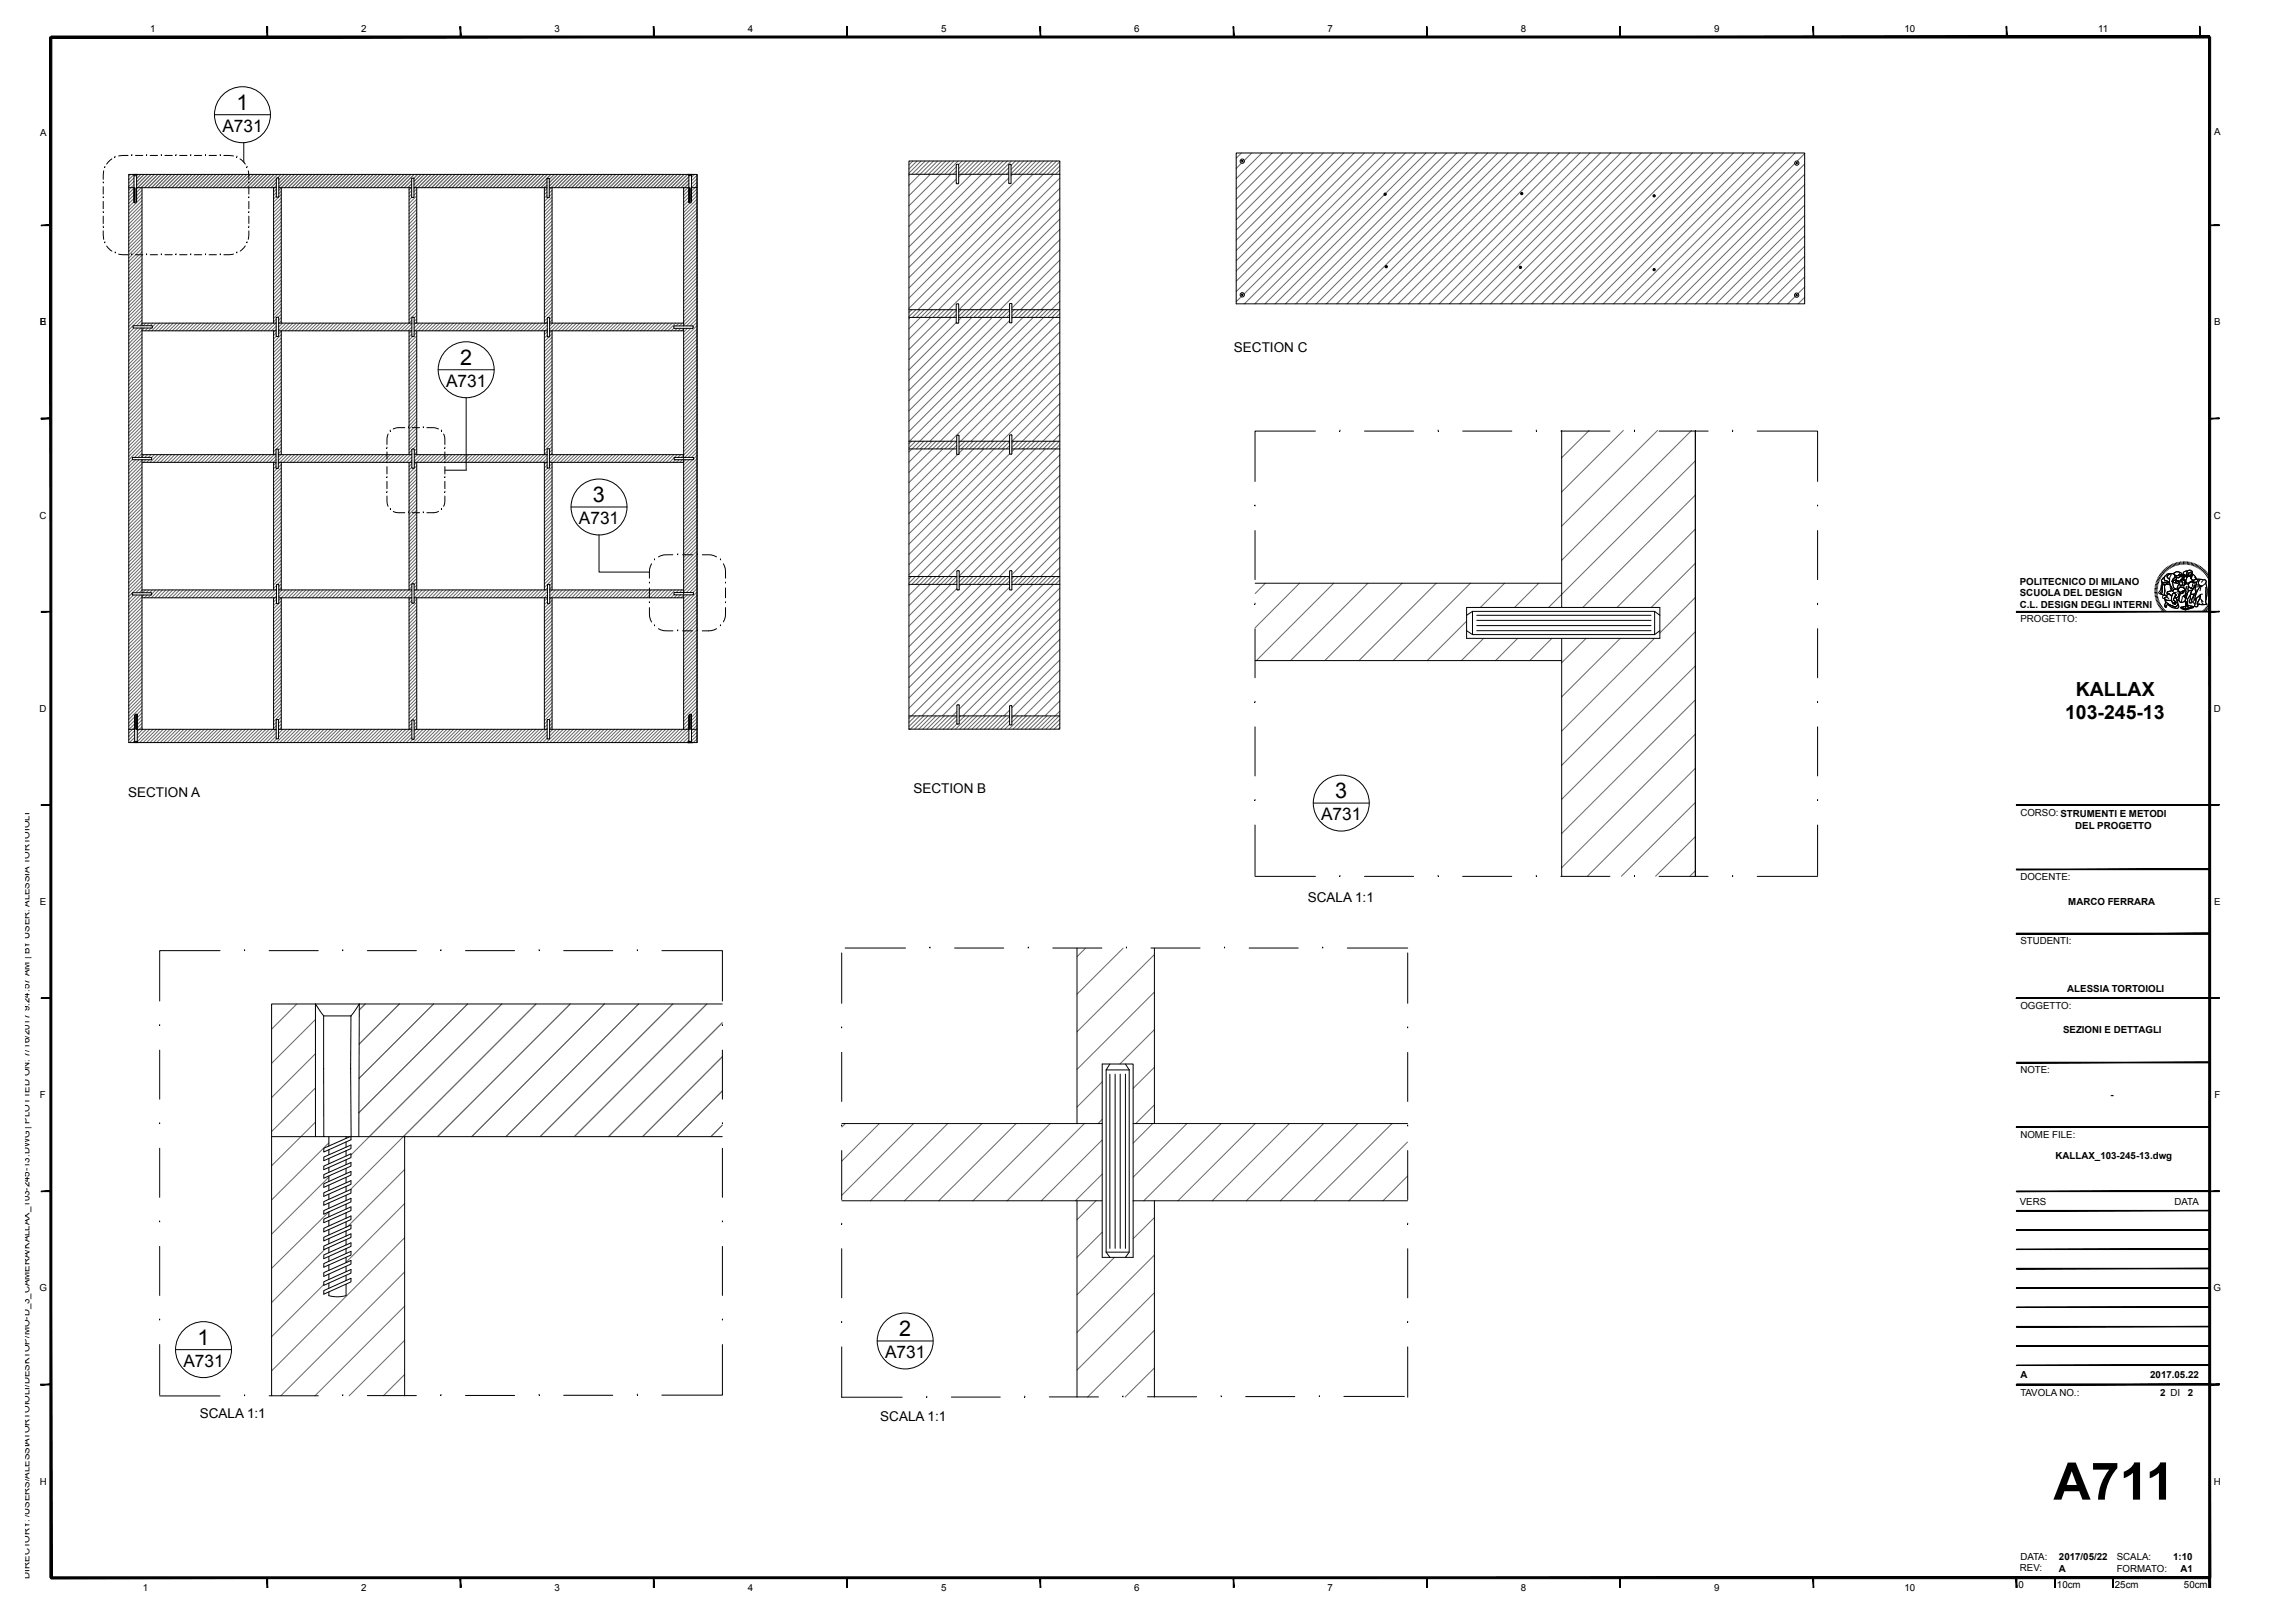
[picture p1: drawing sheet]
<svg xmlns="http://www.w3.org/2000/svg" width="594mm" height="420mm" viewBox="0 0 594 420" stroke-linecap="round" stroke-linejoin="round" font-family="sans-serif">
<defs><g id="words">
<text font-size="13.4" x="531.2" y="388.1">A711</text>
<g font-size="5.6">
<text x="61.2" y="28.4">1</text>
<text x="119" y="94.4">2</text>
<text x="153.4" y="129.9">3</text>
<text x="345.4" y="206.6">3</text>
<text x="51.1" y="348">1</text>
<text x="232.6" y="345.7">2</text>
</g>
<g font-size="5">
<text x="537" y="180">KALLAX</text>
<text x="534.3" y="186">103-245-13</text>
</g>
<g font-size="4.5">
<text x="57.5" y="34.1">A731</text>
<text x="115.4" y="100.1">A731</text>
<text x="149.8" y="135.6">A731</text>
<text x="341.8" y="212.2">A731</text>
<text x="47.4" y="353.7">A731</text>
<text x="229" y="351.4">A731</text>
</g>
<g font-size="3.5">
<text x="319.2" y="91.1">SECTION C</text>
<text x="33.1" y="206.2">SECTION A</text>
<text x="236.3" y="205.3">SECTION B</text>
<text x="338.4" y="233.5">SCALA 1:1</text>
<text x="51.7" y="367">SCALA 1:1</text>
<text x="227.7" y="367.8">SCALA 1:1</text>
</g>
<g font-size="2.5">
<text x="38.8" y="8.2">1</text>
<text x="93.5" y="8.2">2</text>
<text x="143.5" y="8.2">3</text>
<text x="193.5" y="8.2">4</text>
<text x="243.5" y="8.2">5</text>
<text x="293.4" y="8.2">6</text>
<text x="343.4" y="8.2">7</text>
<text x="393.4" y="8.2">8</text>
<text x="443.4" y="8.2">9</text>
<text x="492.7" y="8.2">10</text>
<text x="542.8" y="8.2">11</text>
<text x="10.4" y="35.2">A</text>
<text x="572.8" y="34.9">A</text>
<text x="10.3" y="84.2">B</text>
<text x="10.4" y="84.2">E</text>
<text x="572.8" y="84.2">B</text>
<text x="10.2" y="134.2">C</text>
<text x="572.7" y="134.2">C</text>
<text x="522.5" y="151.3">POLITECNICO DI MILANO</text>
<text x="522.6" y="154.3">SCUOLA DEL DESIGN</text>
<text x="522.6" y="157.3">C.L. DESIGN DEGLI INTERNI</text>
<text x="522.7" y="161.1">PROGETTO:</text>
<text x="10.2" y="184.2">D</text>
<text x="572.7" y="184.2">D</text>
<text x="522.7" y="211.1">CORSO: STRUMENTI E METODI</text>
<text x="536.9" y="214.5">DEL PROGETTO</text>
<text x="522.7" y="227.8">DOCENTE:</text>
<text x="10.3" y="234.2">E</text>
<text x="535.1" y="234.2">MARCO FERRARA</text>
<text x="572.8" y="234.2">E</text>
<text x="522.7" y="244.4">STUDENTI:</text>
<text x="534.8" y="256.8">ALESSIA TORTOIOLI</text>
<text x="522.7" y="261.1">OGGETTO:</text>
<text x="533.7" y="267.3">SEZIONI E DETTAGLI</text>
<text x="522.7" y="277.8">NOTE:</text>
<text x="10.3" y="284.2">F</text>
<text x="546" y="284.2">-</text>
<text x="572.9" y="284.2">F</text>
<text x="522.7" y="294.4">NOME FILE:</text>
<text x="531.8" y="299.9">KALLAX_103-245-13.dwg</text>
<text x="522.6" y="311.7">VERS</text>
<text x="562.6" y="311.7">DATA</text>
<text x="10.2" y="334.2">G</text>
<text x="572.7" y="334.2">G</text>
<text x="522.7" y="356.7">A</text>
<text x="556.3" y="356.7">2017.05.22</text>
<text x="522.7" y="361.2">TAVOLA NO.:</text>
<text x="558.8" y="361.2">2 DI</text>
<text x="566" y="361.2">2</text>
<text x="10.3" y="384.2">H</text>
<text x="572.7" y="384.2">H</text>
<text x="522.6" y="406.7">REV:</text>
<text x="522.7" y="403.7">DATA:</text>
<text x="532.7" y="406.7">A</text>
<text x="532.7" y="403.7">2017/05/22</text>
<text x="547.6" y="403.7">SCALA:</text>
<text x="547.6" y="406.7">FORMATO:</text>
<text x="562.2" y="403.7">1:10</text>
<text x="564.1" y="406.7">A1</text>
<text x="7.7" y="408.5" transform="rotate(-90 7.7 408.5)">DIRECTORY: /USERS/ALESSIATORTOIOLI/DESKTOP/MO-D_3_CAMERA/KALLAX_103-245-13.DWG| PLOTTED ON: 7/16/2017 9:24:57 AM | BY USER: ALESSIA TORTOIOLI</text>
<text x="36.9" y="411.7">1</text>
<text x="93.5" y="411.7">2</text>
<text x="143.5" y="411.7">3</text>
<text x="193.5" y="411.7">4</text>
<text x="243.5" y="411.7">5</text>
<text x="293.4" y="411.7">6</text>
<text x="343.4" y="411.7">7</text>
<text x="393.4" y="411.7">8</text>
<text x="443.4" y="411.7">9</text>
<text x="492.7" y="411.7">10</text>
<text x="522.2" y="410.8">0</text>
<text x="532.2" y="410.8">10cm</text>
<text x="547.2" y="410.8">25cm</text>
<text x="565" y="410.8">50cm</text>
</g>
</g></defs>
<g fill="none" stroke="#676767" stroke-width=".26">
<path d="M321.2 39.6l-1.4 1.3M323.8 39.6l-1.9 1.9M326.5 39.6l-6.7 6.6M329.1 39.6l-9.3 9.3M331.8 39.6l-12 12M334.4 39.6l-14.6 14.6M337.1 39.6l-17.3 17.3M339.8 39.6l-20 19.9M342.4 39.6l-22.6 22.6M345.1 39.6l-25.3 25.2M347.7 39.6l-27.9 27.9M350.3 39.6l-30.5 30.5"/>
<path d="M353 39.6l-33.2 33.2M355.6 39.6l-35.8 35.8M358.3 39.6l-36.4 36.4M361 39.6l-39.1 39M363.6 39.6l-39 39M366.3 39.6l-39 39M368.9 39.6l-10.4 10.4M371.6 39.6l-39 39M374.2 39.6l-39 39M376.9 39.6l-39 39M379.5 39.6l-39 39M382.2 39.6l-39.1 39"/>
<path d="M384.8 39.6l-39 39M387.5 39.6l-39 39M390.1 39.6l-39 39M392.8 39.6l-39 39M395.4 39.6l-39 39M398.1 39.6l-39 39M400.8 39.6l-39.1 39M403.4 39.6l-39 39M406.1 39.6l-39.1 39M408.7 39.6l-39 39M411.3 39.6l-38.9 39M414 39.6l-39 39"/>
<path d="M416.7 39.6l-39.1 39M419.3 39.6l-39 39M422 39.6l-39.1 39M424.6 39.6l-39 39M427.3 39.6l-39 39M429.9 39.6l-39 39M432.6 39.6l-39 39M435.2 39.6l-39 39M437.9 39.6l-39 39M440.5 39.6l-39 39M443.2 39.6l-39 39M445.8 39.6l-39 39"/>
<path d="M448.5 39.6l-39 39M451.1 39.6l-38.9 39M453.8 39.6l-39 39M456.4 39.6l-39 39M459.1 39.6l-39 39M461.8 39.6l-39.1 39M464.4 39.6l-39 39M466.9 39.8l-1.9 1.9M33.8 45.1l-.5 .5M34.5 45.3l-1.2 1.2M34.7 47.8l-1.4 1.4M34.7 46l-1.4 1.4"/>
<path d="M34.7 46.9l-1.4 1.4M34.7 48.7l-1.4 1.3M34.7 52.2l-1.4 1.4M34.7 48.6h.1M34.8 49.5l-1.5 1.4M34.8 50.3l-1.5 1.5M34.8 51.2l-1.5 1.5M35.3 49.8l-.1 .1M36.4 45.1l-1.1 1.1M36.7 49.2l-1.4 1.4M36.7 50.1l-1.4 1.5M36.7 51l-3.4 3.5"/>
<path d="M36.7 51.9l-3.4 3.4M36.7 52.8l-3.4 3.4M36.7 53.6l-3.4 3.5M36.7 54.5l-3.4 3.5M36.7 55.4l-3.4 3.5M36.7 56.3l-3.4 3.4M36.7 57.2l-3.4 3.4M36.7 58.1l-3.4 3.4M36.7 59l-3.4 3.4M36.7 59.9l-3.4 3.4M37.3 45.1l-2 2M38.2 45.1l-2.9 2.9"/>
<path d="M39.1 45.1l-3.9 3.9M40 45.1l-4.7 4.7M40.8 45.1l-3.4 3.5M41.7 45.1l-3.4 3.5M42.6 45.1l-3.4 3.5M43.5 45.1l-3.4 3.5M44.4 45.1l-3.5 3.5M45.2 45.1l-3.4 3.5M46.1 45.1l-3.4 3.5M47 45.1l-3.4 3.5M47.9 45.1l-3.4 3.5M48.8 45.1l-3.4 3.5"/>
<path d="M49.7 45.1l-3.4 3.5M50.6 45.1l-3.4 3.5M51.5 45.1l-3.5 3.5M52.3 45.1l-3.4 3.5M53.2 45.1l-3.4 3.5M54.1 45.1l-3.4 3.5M55 45.1l-3.4 3.5M55.9 45.1l-3.5 3.5M56.8 45.1l-3.5 3.5M57.7 45.1l-3.5 3.5M58.5 45.1l-3.4 3.5M59.4 45.1l-3.4 3.5"/>
<path d="M60.3 45.1l-3.5 3.5M61.2 45.1l-3.5 3.5M62.1 45.1l-3.5 3.5M62.9 45.1l-3.4 3.5M63.8 45.1l-3.4 3.5M64.7 45.1l-3.4 3.5M65.6 45.1l-3.4 3.5M66.5 45.1l-3.4 3.5M67.3 45.1l-3.4 3.5M68.2 45.1l-3.4 3.5M69.1 45.1l-3.4 3.5M70 45.1l-3.4 3.5"/>
<path d="M70.9 45.1l-3.4 3.5M71.5 46.3l-2.2 2.3M71.5 48.1l-.7 .7M71.5 47.2l-1.4 1.4M71.5 48.9l-.7 .8M71.5 49.8l-.7 .8M71.5 50.7l-.7 .8M71.8 45.1l-3.4 3.5M72.7 45.1l-.9 .9M72.8 50.3l-2 2M72.8 51.2l-2 2M72.8 52.1l-2 2"/>
<path d="M72.8 53l-2 2M72.8 53.9l-2 2M72.8 58.3l-2 2M72.8 59.2l-2 2M72.8 49.5l-.7 .6M72.8 54.8l-2 2M72.8 55.6l-2 2.1M72.8 56.5l-2 2.1M72.8 57.4l-2 2M73.6 45.1l-1.5 1.5M74.5 45.1l-2.4 2.4M75.3 45.1l-3.2 3.3"/>
<path d="M76.2 45.1l-4.1 4.1M77.1 45.1l-3.4 3.5M78 45.1l-3.5 3.5M78.9 45.1l-3.5 3.5M79.7 45.1l-3.4 3.5M80.6 45.1l-3.4 3.5M81.5 45.1l-3.4 3.5M82.4 45.1l-3.5 3.5M83.3 45.1l-3.5 3.5M84.2 45.1l-3.5 3.5M85 45.1l-3.4 3.5M85.9 45.1l-3.4 3.5"/>
<path d="M86.8 45.1l-3.4 3.5M87.7 45.1l-3.4 3.5M88.6 45.1l-3.4 3.5M89.5 45.1l-3.4 3.5M90.3 45.1l-3.4 3.5M91.2 45.1l-3.4 3.5M92.1 45.1l-3.4 3.5M93 45.1l-3.4 3.5M93.9 45.1l-3.4 3.5M94.8 45.1l-3.5 3.5M95.7 45.1l-3.5 3.5M96.6 45.1l-3.5 3.5"/>
<path d="M97.4 45.1l-3.4 3.5M98.3 45.1l-3.4 3.5M99.2 45.1l-3.4 3.5M100.1 45.1l-3.5 3.5M101 45.1l-3.5 3.5M101.8 45.1l-3.4 3.5M102.7 45.1l-3.4 3.5M103.6 45.1l-3.4 3.5M104.5 45.1l-3.4 3.5M105.4 45.1l-3.5 3.5M106.2 45.1l-3.4 3.5M106.5 47.6l-1 1"/>
<path d="M106.5 48.4l-.7 .8M106.5 46.7l-1.9 1.9M106.5 50.2l-.7 .7M106.5 49.3l-.7 .7M106.5 51l-.7 .8M107.1 45.1l-3.4 3.5M107.8 49.8l-.7 .7M107.8 57.8l-2 1.9M107.8 48.9l-.7 .7M107.8 50.7l-2 2M107.8 52.5l-2 2M107.8 53.4l-2 1.9"/>
<path d="M107.8 56l-2 2M107.8 56.9l-2 2M107.8 58.6l-2 2M107.8 51.6l-2 2M107.8 54.2l-2 2M107.8 55.1l-2 2M107.8 59.5l-2 2M108 45.1l-.9 1.1M108.9 45.1l-1.8 1.9M109.8 45.1l-2.7 2.7M110.7 45.1l-3.6 3.6M111.6 45.1l-3.4 3.5"/>
<path d="M112.5 45.1l-3.5 3.5M113.3 45.1l-3.4 3.5M114.2 45.1l-3.4 3.5M115.1 45.1l-3.4 3.5M116 45.1l-3.4 3.5M116.9 45.1l-3.5 3.5M117.8 45.1l-3.5 3.5M118.7 45.1l-3.5 3.5M119.5 45.1l-3.4 3.5M120.4 45.1l-3.4 3.5M121.3 45.1l-3.5 3.5M122.2 45.1l-3.5 3.5"/>
<path d="M123.1 45.1l-3.5 3.5M123.9 45.1l-3.4 3.5M124.8 45.1l-3.4 3.5M125.7 45.1l-3.4 3.5M126.6 45.1l-3.4 3.5M127.5 45.1l-3.4 3.5M128.4 45.1l-3.5 3.5M129.2 45.1l-3.4 3.5M130.1 45.1l-3.4 3.5M131 45.1l-3.4 3.5M131.9 45.1l-3.4 3.5M132.8 45.1l-3.4 3.5"/>
<path d="M133.7 45.1l-3.4 3.5M134.6 45.1l-3.5 3.5M135.5 45.1l-3.5 3.5M136.3 45.1l-3.4 3.5M137.2 45.1l-3.4 3.5M138.1 45.1l-3.4 3.5M139 45.1l-3.5 3.5M139.1 48.6l3.4-3.5zM139.9 45.1l-3.5 3.5M140.8 45.1l-3.5 3.5M140.8 48.6h.1M141.5 47l-1.6 1.6"/>
<path d="M141.5 47.9l-.7 .7M141.6 45.1l-3.4 3.5M143.4 45.1l-1.3 1.4M144.3 45.1l-2.2 2.2M145.2 45.1l-3.1 3.1M146 45.1l-3.4 3.5M146.9 45.1l-3.4 3.5M147.8 45.1l-3.4 3.5M148.7 45.1l-3.4 3.5M149.6 45.1l-3.4 3.5M150.5 45.1l-3.4 3.5M151.4 45.1l-3.5 3.5"/>
<path d="M152.2 45.1l-3.4 3.5M153.1 45.1l-3.4 3.5M154 45.1l-3.4 3.5M154.9 45.1l-3.4 3.5M155.8 45.1l-3.4 3.5M156.7 45.1l-3.5 3.5M157.6 45.1l-3.5 3.5M158.4 45.1l-3.4 3.5M159.3 45.1l-3.4 3.5M160.2 45.1l-3.4 3.5M161.1 45.1l-3.5 3.5M162 45.1l-3.5 3.5"/>
<path d="M162.8 45.1l-3.4 3.5M163.7 45.1l-3.4 3.5M164.6 45.1l-3.4 3.5M165.5 45.1l-3.4 3.5M166.4 45.1l-3.5 3.5M167.3 45.1l-3.5 3.5M168.1 45.1l-3.4 3.5M169 45.1l-3.4 3.5M169.9 45.1l-3.4 3.5M170.8 45.1l-3.4 3.5M171.7 45.1l-3.4 3.5M172.6 45.1l-3.4 3.5"/>
<path d="M173.5 45.1l-3.5 3.5M174.3 45.1l-3.4 3.5M175.2 45.1l-3.4 3.5M176.1 45.1l-3.4 3.5M177 45.1l-3.4 3.5M177.9 45.1l-3.5 3.5M178.2 45.7l-2.9 2.9M178.2 46.6l-2 2M178.2 47.5l-1.1 1.1M178.2 48.4l-.2 .2M235.4 45.1l-.2 .2M236.2 41.7l-1 1"/>
<path d="M237.2 41.7l-2 2M238.3 41.7l-3.1 3.1M239.3 41.7l-3.4 3.4M240.4 41.7l-3.4 3.4M240.7 45.1l-5.5 5.5M241.5 41.7l-6.3 6.3M242.6 41.7l-3.5 3.4M243.6 41.7l-3.4 3.4M244.7 41.7l-3.4 3.4M245.7 41.7l-3.4 3.4M246 45.1l-10.8 10.8M246.8 41.7l-11.6 11.6"/>
<path d="M247.4 46.4l-12.2 12.2M247.4 43.2l-1.9 1.9M247.4 44.2l-.9 .9M247.9 41.7l-3.5 3.4M248.9 41.7l-.9 .9M250 41.7l-2 1.9M251 41.7l-3 3M251.3 45.1l-16.1 16.1M252.1 41.7l-4.1 4.1M253.1 41.7l-3.4 3.4M254.2 41.7l-3.4 3.4M255.3 41.7l-3.5 3.4"/>
<path d="M256.4 41.7l-3.5 3.4M256.6 45.1l-21.4 21.5M257.4 41.7l-22.2 22.2M258.5 41.7l-3.4 3.4M259.5 41.7l-3.4 3.4M260.6 41.7l-3.4 3.4M261 43.4l-25.8 25.8M261 46.1l-25.8 25.8M261 44.5l-.7 .6M261.7 41.7l-3.5 3.4M262 45.1l-.4 .4M262.7 41.7l-1.1 1.1"/>
<path d="M263.8 41.7l-2.2 2.2M264.8 41.7l-3.2 3.2M265.9 41.7l-3.4 3.4M266.9 41.7l-3.4 3.4M267.2 45.1l-32 32M268 41.7l-32.8 32.8M269.1 41.7l-3.5 3.4M270.1 41.7l-3.4 3.4M271.2 41.7l-3.4 3.4M272.3 41.7l-3.5 3.4M272.5 45.1l-35 35M273.3 41.7l-38.1 38.1"/>
<path d="M274.2 46.1l-39 39M274.2 48.7l-31.4 31.4M274.2 51.4l-39 39M274.2 54.1l-26.1 26M274.2 56.7l-26.2 26.2M274.2 59.4l-20.8 20.7M274.2 41.8l-3.2 3.3M274.2 42.9l-2.2 2.2M274.2 44l-1.1 1.1M274.2 45.1h-.1M321.2 42.2l-1.4 1.4M358.1 50.4l-28.2 28.2"/>
<path d="M464.3 42.3l-36.3 36.3M466.9 42.4l-36.2 36.2M466.9 45.1l-33.5 33.5M466.9 47.8l-30.9 30.8M466.9 50.4l-28.2 28.2M466.9 53.1l-25.6 25.5M466.9 55.7l-23 22.9M466.9 58.3l-20.3 20.3M36.7 60.8l-3.4 3.4M36.7 61.6l-3.4 3.5M36.7 62.5l-3.4 3.5M36.7 63.4l-3.4 3.4"/>
<path d="M36.7 64.3l-3.4 3.4M36.7 65.2l-3.4 3.4M36.7 66.1l-3.4 3.4M36.7 66.9l-3.4 3.5M36.7 67.8l-3.4 3.5M36.7 68.7l-3.4 3.4M36.7 69.6l-3.4 3.4M36.7 70.5l-3.4 3.4M36.7 71.3l-3.4 3.5M36.7 72.2l-3.4 3.5M36.7 73.1l-3.4 3.4M36.7 74l-3.4 3.4"/>
<path d="M36.7 74.9l-3.4 3.4M36.7 75.8l-3.4 3.4M36.7 76.6l-3.4 3.5M36.7 77.5l-3.4 3.5M36.7 78.4l-3.4 3.4M36.7 79.3l-3.4 3.4M72.8 60.1l-2 2M72.8 61l-2 2M72.8 61.9l-2 1.9M72.8 65.4l-2 2M72.8 66.3l-2 2M72.8 67.2l-2 1.9"/>
<path d="M72.8 68l-2 2M72.8 68.9l-2 2M72.8 69.8l-2 2M72.8 73.3l-2 2M72.8 74.2l-2 2M72.8 75.1l-2 2M72.8 76l-2 2M72.8 76.9l-2 2M72.8 79.5l-2 2M72.8 62.7l-2 2M72.8 63.6l-2 2M72.8 64.5l-2 2"/>
<path d="M72.8 70.7l-2 2M72.8 71.6l-2 2M72.8 72.4l-2 2.1M72.8 77.8l-2 2M72.8 78.6l-2 2.1M107.8 60.4l-2 2M107.8 68.4l-2 2M107.8 71l-2 2M107.8 76.3l-2 2M107.8 79l-2 2M107.8 61.3l-2 2M107.8 63.9l-2 2"/>
<path d="M107.8 64.8l-2 2M107.8 66.6l-2 2M107.8 71.9l-2 2M107.8 72.8l-2 2M107.8 73.7l-2 2M107.8 74.6l-2 1.9M107.8 62.2l-2 2M107.8 63l-2 2.1M107.8 65.7l-2 2M107.8 67.5l-2 2M107.8 69.2l-2 2.1M107.8 70.1l-2 2"/>
<path d="M107.8 75.4l-2 2M107.8 77.2l-2 2M107.8 78.1l-2 2M107.8 79.9l-2 1.9M274.2 62l-39 39M274.2 64.7l-15.5 15.4M274.2 67.3l-12.4 12.4M274.2 70l-10.2 10.1M274.2 72.6l-39 39M274.2 75.3l-4.9 4.8M274.2 77.9l-39 39M321.1 76.8l-1.3 1.3"/>
<path d="M464.4 76.8l-1.9 1.8M466.9 61l-17.6 17.6M466.9 63.7l-15 14.9M466.9 66.3l-12.3 12.3M466.9 69l-9.7 9.6M466.9 71.6l-7 7M466.9 74.3l-1.7 1.7M466.9 76.9l-1.7 1.7M34.7 84.9l-1.4 1.4M35.6 84.9l-2.3 2.3M36.4 84.9l-3.1 3.2M36.7 80.2l-3.4 3.4"/>
<path d="M36.7 81.1l-3.4 3.4M36.7 82l-3.4 3.4M36.7 82.9l-1.4 1.4M36.7 86.4l-3.4 3.4M36.7 87.3l-3.4 3.4M36.7 88.1l-3.4 3.5M36.7 89l-3.4 3.5M36.7 89.9l-3.4 3.5M36.7 90.8l-3.4 3.4M36.7 91.7l-3.4 3.4M36.7 92.6l-3.4 3.4M36.7 93.4l-3.4 3.5"/>
<path d="M36.7 94.3l-3.4 3.5M36.7 95.2l-3.4 3.4M36.7 96.1l-3.4 3.4M36.7 97l-3.4 3.4M36.7 97.9l-3.4 3.4M36.7 98.7l-3.4 3.5M36.7 99.6l-3.4 3.5M36.9 83.6l-.7 .7M37.3 84.9l-4 4.1M37.8 83.6l-.8 .7M38.2 84.9l-.7 .7M38.6 83.6l-.7 .7"/>
<path d="M39.1 84.9l-.7 .7M39.5 83.6l-.7 .7M40.4 83.6l-1 1M41.3 83.6l-2 2M42.2 83.6l-2 2M43 83.6l-1.9 2M43.9 83.6l-2 2M44.8 83.6l-2 2M45.7 83.6l-2 2M46.6 83.6l-2 2M47.4 83.6l-1.9 2M48.3 83.6l-2 2"/>
<path d="M49.2 83.6l-2 2M50.1 83.6l-2 2M51 83.6l-2 2M51.9 83.6l-2 2M52.8 83.6l-2 2M53.7 83.6l-2.1 2M54.5 83.6l-2 2M55.4 83.6l-2 2M56.3 83.6l-2 2M57.2 83.6l-2 2M58.1 83.6l-2 2M59 83.6l-2 2"/>
<path d="M59.9 83.6l-2.1 2M60.7 83.6l-2 2M61.6 83.6l-2 2M62.5 83.6l-2 2M63.4 83.6l-2 2M64.3 83.6l-2 2M65.1 83.6l-1.9 2M66 83.6l-2 2M66.9 83.6l-2 2M67.8 83.6l-2 2M68.7 83.6l-2 2M69.5 83.6l-1.9 2"/>
<path d="M70.4 83.6l-2 2M71.5 82.6l-.7 .7M71.5 83.5l-2.2 2.1M71.5 85.2l-.7 .7M71.5 84.4l-1.3 1.2M71.5 86.1l-.7 .7M71.5 87l-.7 .7M72.8 83.1l-.7 .6M72.8 81.3l-.8 .8M72.8 88.4l-2 1.9M72.8 89.2l-2 2M72.8 90.1l-2 2"/>
<path d="M72.8 91.9l-2 2M72.8 92.8l-2 2M72.8 95.4l-2 2M72.8 96.3l-2 2M72.8 97.2l-2 2M72.8 98.1l-2 2M72.8 99.9l-2 2M72.8 80.4l-2 2M72.8 91l-2 2M72.8 99l-2 2M72.8 82.2l-.7 .7M72.8 85.7l-.7 .7"/>
<path d="M72.8 86.6l-2 2M72.8 87.5l-2 2M72.8 93.7l-2 2M72.8 94.5l-2 2.1M73.1 83.6l-1 1M74 83.6l-1.9 1.9M74.9 83.6l-2.1 2M75.8 83.6l-2.1 2M76.7 83.6l-2.1 2M77.5 83.6l-2 2M78.4 83.6l-2 2M79.3 83.6l-2 2"/>
<path d="M80.2 83.6l-2 2M81.1 83.6l-2 2M82 83.6l-2 2M82.8 83.6l-2 2M83.7 83.6l-2 2M84.6 83.6l-2 2M85.5 83.6l-2 2M86.4 83.6l-2 2M87.2 83.6l-1.9 2M88.1 83.6l-2 2M89 83.6l-2 2M89.9 83.6l-2 2"/>
<path d="M90.8 83.6l-2 2M91.7 83.6l-2 2M92.5 83.6l-2 2M93.4 83.6l-2 2M94.3 83.6l-2 2M95.2 83.6l-2 2M96.1 83.6l-2 2M97 83.6l-2 2M97.9 83.6l-2.1 2M98.8 83.6l-2.1 2M99.6 83.6l-2 2M100.5 83.6l-2 2"/>
<path d="M101.4 83.6l-2 2M102.3 83.6l-2 2M103.2 83.6l-2 2M104 83.6l-1.9 2M104.9 83.6l-2 2M105.8 83.6l-2 2M107.8 80.7l-2 2M235.5 82.1l-.3 .4M235.9 80.1l-.7 .8M237 80.1l-1.8 1.8M238 80.1l-2 2M239.1 80.1l-2 2"/>
<path d="M240.8 82.1l-5.6 5.7M241.2 80.1l-2 2M242.3 80.1l-2 2M243.3 80.1l-2 2M244.4 80.1l-2 2M246.1 82.1l-10.9 11M246.5 80.1l-2 2M247.4 83.5l-12.2 12.2M247.4 80.3l-1.8 1.8M247.4 81.4l-.8 .7M248.7 80.1l-.7 .7M249.7 80.1l-1.7 1.7"/>
<path d="M251.4 82.1l-16.2 16.3M251.8 80.1l-2 2M252.9 80.1l-2 2M254 80.1l-2 2M255 80.1l-2 2M256.7 82.1l-21.5 21.6M257.1 80.1l-2 2M258.2 80.1l-2 2M259.2 80.1l-1.9 2M260.3 80.1l-2 2M261.2 80.3l-26 26M261.2 83l-26 26"/>
<path d="M261.2 81.4l-.8 .7M262 82.1l-.2 .2M262.4 80.1l-.6 .7M263.5 80.1l-1.7 1.7M264.6 80.1l-2.1 2M265.6 80.1l-2 2M267.3 82.1l-32 32.1M267.8 80.1l-2 2M268.8 80.1l-2 2M269.9 80.1l-2 2M270.9 80.1l-2 2M272.6 82.1l-32 32.1"/>
<path d="M273 80.1l-1.9 2M274.1 80.1l-2 2M274.2 83.2l-39 39M274.2 85.9l-28.3 28.3M274.2 88.5l-26.1 26.1M274.2 91.2l-23 23M274.2 93.9l-39 39M274.2 96.5l-17.7 17.7M274.2 99.2l-39 38.9M274.2 81.1l-1 1M34.3 118.9l-1 1M35.1 119l-1.8 1.7"/>
<path d="M36 119l-2.7 2.6M36.7 100.5l-3.4 3.5M36.7 101.4l-3.4 3.4M36.7 102.3l-3.4 3.4M36.7 103.2l-3.4 3.4M36.7 104.1l-3.4 3.4M36.7 105l-3.4 3.4M36.7 105.8l-3.4 3.5M36.7 106.7l-3.4 3.5M36.7 107.6l-3.4 3.5M36.7 108.5l-3.4 3.4M36.7 109.4l-3.4 3.4"/>
<path d="M36.7 110.2l-3.4 3.5M36.7 111.1l-3.4 3.5M36.7 112l-3.4 3.5M36.7 112.9l-3.4 3.4M36.7 113.8l-3.4 3.4M36.7 114.6l-3.4 3.5M36.7 115.5l-3.4 3.5M36.7 116.4l-1.9 2M36.7 117.3l-1 1.1M36.7 120l-3.4 3.4M36.9 119l-3.6 3.5M37.3 117.7l-.7 .7"/>
<path d="M37.8 119l-.7 .6M38.2 117.7l-.7 .7M38.6 119l-.6 .6M39.1 117.7l-.8 .7M40 117.7l-.8 .7M40.8 117.7l-2 1.9M41.7 117.7l-2 1.9M42.6 117.7l-2 1.9M43.5 117.7l-2 1.9M44.4 117.7l-2 1.9M45.2 117.7l-1.9 1.9M46.1 117.7l-2 1.9"/>
<path d="M47 117.7l-2 1.9M47.9 117.7l-2 1.9M48.8 117.7l-2 1.9M49.7 117.7l-2 1.9M50.5 117.7l-2 1.9M51.4 117.7l-2 1.9M52.3 117.7l-2 1.9M53.2 117.7l-2 1.9M54.1 117.7l-2 1.9M55 117.7l-2 1.9M55.9 117.7l-2.1 1.9M56.8 117.7l-2.1 1.9"/>
<path d="M57.7 117.7l-2.1 1.9M58.5 117.7l-2 1.9M59.4 117.7l-2 1.9M60.3 117.7l-2 1.9M61.2 117.7l-2 1.9M62.1 117.7l-2 1.9M62.9 117.7l-1.9 1.9M63.8 117.7l-2 1.9M64.7 117.7l-2 1.9M65.6 117.7l-2 1.9M66.5 117.7l-2 1.9M67.3 117.7l-1.9 1.9"/>
<path d="M68.2 117.7l-2 1.9M69.1 117.7l-2 1.9M70 117.7l-2 1.9M71.4 117.1l-2.5 2.5M71.4 118l-1.6 1.6M72.8 103.4l-2 2M72.8 104.3l-2 2M72.8 105.2l-2 2M72.8 106.1l-2 1.9M72.8 107.8l-2 2M72.8 110.5l-2 1.9M72.8 111.3l-2 2"/>
<path d="M72.8 112.2l-2 2M72.8 113.1l-2 2M72.8 114l-2 2M72.8 106.9l-2 2M72.8 116.6l-.8 .8M72.8 100.8l-2 2M72.8 101.6l-2 2M72.8 102.5l-2 2M72.8 108.7l-2 2M72.8 109.6l-2 2M72.8 114.9l-2 2M72.8 115.8l-.8 .7"/>
<path d="M235.8 114.2l-.6 .6M236.9 114.2l-1.7 1.7M238.6 116.2l-3.4 3.4M239 114.2l-2 2M240.1 114.2l-2 2M241.1 114.2l-2 2M242.2 114.2l-2 2M243.9 116.2l-8.7 8.7M244.3 114.2l-2 2M245.4 114.2l-2 2M246.4 114.2l-2 2M247.5 114.2l-2 2"/>
<path d="M247.5 115.2l-12.3 12.4M247.8 117.6l-12.6 12.6M249.2 116.2l-1.1 1.1M249.6 114.2l-1.5 1.5M250.7 114.2l-2 2M251.7 114.2l-2 2M252.8 114.2l-2 2M254.5 116.2l-19.3 19.3M254.9 114.2l-2 2M256 114.2l-2 2M257 114.2l-1.9 2M258.1 114.2l-2 2"/>
<path d="M259.8 116.2l-24.6 24.6M260.2 114.2l-2 2M261.2 117.4l-26 26.1M261.2 114.3l-1.9 1.9M261.2 115.3l-.9 .9M262.3 114.2l-.5 .5M263.4 114.2l-1.6 1.6M265.1 116.2l-29.9 29.9M265.5 114.2l-2 2M266.6 114.2l-2 2M267.7 114.2l-2.1 2M268.7 114.2l-2 2"/>
<path d="M270.4 116.2l-33 33M270.8 114.2l-1.9 2M271.9 114.2l-2 2M273 114.2l-2 2M274 114.2l-2 2M274.2 101.8l-12.4 12.4M274.2 104.4l-12.4 12.5M274.2 107.1l-7.1 7.1M274.2 109.7l-39 39.1M274.2 112.4l-1.7 1.8M274.2 115.1l-39 39M274.2 117.7l-31.5 31.5"/>
<path d="M274.2 116.1l-.1 .1M411.1 111.4l-7.1 7.1M420 111.4l-16 15.9M428.8 111.4l-24.8 24.8M437.6 111.4l-33.6 33.6M438.6 119.3l-38 37.9M36.7 120.9l-3.4 3.4M36.7 121.7l-3.4 3.5M36.7 122.6l-3.4 3.5M36.7 123.5l-3.4 3.5M36.7 124.4l-3.4 3.4M36.7 125.3l-3.4 3.4"/>
<path d="M36.7 126.2l-3.4 3.4M36.7 127.1l-3.4 3.4M36.7 127.9l-3.4 3.5M36.7 128.8l-3.4 3.5M36.7 129.7l-3.4 3.4M36.7 130.6l-3.4 3.4M36.7 131.5l-3.4 3.4M36.7 132.3l-3.4 3.5M36.7 133.2l-3.4 3.5M36.7 134.1l-3.4 3.5M36.7 135l-3.4 3.4M36.7 135.9l-3.4 3.4"/>
<path d="M36.7 136.7l-3.4 3.5M36.7 137.6l-3.4 3.5M36.7 138.5l-3.4 3.5M36.7 139.4l-3.4 3.4M274.2 120.4l-39 39M274.2 123l-26 26.1M274.2 125.7l-26 26M274.2 128.3l-20.9 20.9M274.2 131l-39 39M274.2 133.6l-15.6 15.6M274.2 136.3l-12.4 12.4M274.2 138.9l-10.3 10.3"/>
<path d="M438.6 128.1l-29.1 29.1M438.6 136.9l-20.3 20.3M34.5 154l-1.2 1.2M35.4 154l-2.1 2.1M36.3 154l-3 3M36.7 140.3l-3.4 3.4M36.7 141.2l-3.4 3.4M36.7 142.1l-3.4 3.4M36.7 143l-3.4 3.4M36.7 143.9l-3.4 3.4M36.7 144.7l-3.4 3.5M36.7 145.6l-3.4 3.5"/>
<path d="M36.7 146.5l-3.4 3.4M36.7 147.4l-3.4 3.4M36.7 148.3l-3.4 3.4M36.7 149.2l-3.4 3.4M36.7 150l-3.4 3.5M36.7 150.9l-3.4 3.5M36.7 151.8l-1.6 1.6M36.7 152.7l-.7 .7M36.7 154.4l-3.4 3.5M36.7 155.3l-3.4 3.5M36.7 156.2l-3.4 3.4M36.7 157.1l-3.4 3.4"/>
<path d="M36.7 158l-3.4 3.4M36.7 158.9l-3.4 3.4M36.7 159.7l-3.4 3.5M235.4 151.2l-.2 .2M235.8 149.2l-.6 .6M236.8 149.2l-1.6 1.7M237.9 149.2l-2 2M239 149.2l-2 2M240.7 151.2l-5.5 5.5M241.1 149.2l-2 2M242.1 149.2l-2 2M243.2 149.2l-2 2"/>
<path d="M244.3 149.2l-2 2M246 151.2l-10.8 10.8M246.4 149.2l-2 2M247.5 149.2l-2 2M247.6 152.3l-12.4 12.4M247.6 150.2l-1.1 1M248.5 149.2l-.3 .4M249.6 149.2l-1.4 1.4M251.3 151.2l-16.1 16.2M251.7 149.2l-2 2M252.8 149.2l-2 2M253.8 149.2l-2 2"/>
<path d="M254.9 149.2l-2 2M256.6 151.2l-21.4 21.4M257 149.2l-2 2M258.1 149.2l-2 2M259.2 149.2l-2.1 2M260.2 149.2l-2 2M261.2 149.3l-26 26M261.2 151.9l-26 26M261.2 150.3l-.9 .9M261.9 151.2l-.1 .2M262.3 149.2l-.5 .5M263.4 149.2l-1.6 1.6"/>
<path d="M264.4 149.2l-1.9 2M265.5 149.2l-2 2M267.2 151.2l-32 32.1M267.6 149.2l-2 2M268.7 149.2l-2 2M269.7 149.2l-1.9 2M270.8 149.2l-2 2M272.5 151.2l-34 34.1M272.9 149.2l-2 2M274 149.2l-2 2M274.2 141.6l-39 39M274.2 144.2l-5 5"/>
<path d="M274.2 146.9l-39 39M274.2 152.2l-36.5 36.5M274.2 154.9l-30.4 30.4M274.2 157.5l-26 26M274.2 150.1l-1.2 1.1M274.2 151.1l-.1 .1M327.4 150.9l-2.7 2.7M336.2 150.9l-11.5 11.5M345.1 150.9l-20.1 20.1M353.9 150.9l-20 20.1M362.7 150.9l-20 20.1M371.6 150.9l-20 20.1"/>
<path d="M380.4 150.9l-20 20.1M389.2 150.9l-6.2 6.3M398.1 150.9l-6.3 6.3M438.6 145.8l-11.4 11.4M438.6 154.6l-9.2 9.2M36.7 160.6l-3.4 3.5M36.7 161.5l-3.4 3.4M36.7 162.4l-3.4 3.4M36.7 163.3l-3.4 3.4M36.7 164.2l-3.4 3.4M36.7 165.1l-3.4 3.4M36.7 166l-3.4 3.4"/>
<path d="M36.7 166.8l-3.4 3.5M36.7 167.7l-3.4 3.5M36.7 168.6l-3.4 3.5M36.7 169.5l-3.4 3.4M36.7 170.4l-3.4 3.4M36.7 171.2l-3.4 3.5M36.7 172.1l-3.4 3.5M36.7 173l-3.4 3.5M36.7 173.9l-3.4 3.4M36.7 174.8l-3.4 3.4M36.7 175.7l-3.4 3.4M36.7 176.5l-3.4 3.5"/>
<path d="M36.7 177.4l-3.4 3.5M36.7 178.3l-3.4 3.4M36.7 179.2l-3.4 3.4M274.2 160.2l-25.1 25.1M274.2 162.8l-25.9 25.9M274.2 165.4l-19.8 19.9M274.2 168.1l-20.6 20.6M274.2 170.8l-12.4 12.3M274.2 173.4l-12.4 12.4M274.2 176.1l-9.2 9.2M274.2 178.7l-10 10M379.4 160.8l-10.2 10.2"/>
<path d="M383.8 165.2l-5.7 5.8M392.6 165.2l-5.7 5.8M401.5 165.2l-5.7 5.8M410.3 165.2l-6.3 6.3M419.2 165.2l-15.2 15.2M428 165.2l-24 24M438.6 163.5l-34.6 34.5M438.6 172.3l-34.6 34.6M34.8 185.5l-1.5 1.6M34.8 186.4l-1.5 1.5M34.8 187.3l-1.5 1.5M34.8 189.1l-1.5 1.5"/>
<path d="M34.8 190l-1.5 1.5M34.8 190.8l-1.3 1.4M34.8 191.7l-.4 .5M35 187.2l-.1 .1M35 188.1l-1.7 1.6M35.4 188.5h.1M36.7 186.3l-1.3 1.3M36.7 180.1l-3.4 3.4M36.7 181l-3.4 3.4M36.7 181.8l-3.4 3.5M36.7 182.7l-3.4 3.5M36.7 183.6l-1.3 1.3"/>
<path d="M36.7 184.5l-1.3 1.4M36.7 185.4l-1.3 1.3M36.7 187.2l-1.2 1.2M36.7 188.1l-.6 .6M236.9 185.3l-1.7 1.7M237.9 185.3l-2.7 2.7M239 185.3l-3.5 3.4M240.1 185.3l-3.5 3.4M242.2 185.3l-3.4 3.4M243.2 185.3l-3.4 3.4M244.3 185.3l-3.4 3.4M245.4 185.3l-3.5 3.4"/>
<path d="M247.5 185.3l-3.5 3.4M247.6 184.1l-4.6 4.6M247.6 186.3l-2.5 2.4M247.6 187.3l-1.4 1.4M248.6 185.3l-.4 .3M249.6 185.3l-1.4 1.4M250.7 185.3l-3.5 3.4M252.8 185.3l-3.5 3.4M253.9 185.3l-3.5 3.4M254.9 185.3l-3.4 3.4M256 185.3l-3.5 3.4M258.1 185.3l-3.4 3.4"/>
<path d="M259.2 185.3l-3.5 3.4M260.2 185.3l-3.4 3.4M261.2 183.8l-1.5 1.5M261.2 186.4l-2.3 2.3M261.2 185.3l-3.4 3.4M261.2 187.5l-1.2 1.2M263.4 185.3l-1.6 1.6M264.5 185.3l-3.5 3.4M265.5 185.3l-3.4 3.4M266.6 185.3l-3.5 3.4M268.7 185.3l-3.4 3.4M269.8 185.3l-3.5 3.4"/>
<path d="M270.8 185.3l-3.4 3.4M271.9 185.3l-3.5 3.4M274 185.3l-3.4 3.4M274.2 181.4l-3.9 3.9M274.2 184l-4.7 4.7M274.2 186.2l-2.6 2.5M274.2 187.2l-1.5 1.5M274.2 188.3l-.4 .4M438.6 181.1l-34.6 34.6M438.6 190l-34.6 34.5M438.6 198.8l-27.9 27.9M438.6 207.7l-19.1 19"/>
<path d="M438.6 216.5l-10.3 10.2M438.6 225.4l-1.4 1.3M76.8 259.8l-6.5 6.5M94.5 259.8l-1.5 1.5M103.3 259.8l-10.4 10.4M112.2 259.8l-19.3 19.3M121 259.8l-28.2 28.2M147.5 259.8l-34.3 34.3M156.4 259.8l-34.4 34.3M165.2 259.8l-34.3 34.3M174.1 259.8l-34.4 34.3M182.9 259.8l-34.3 34.3"/>
<path d="M280.8 245.4l-2.2 2.2M290.6 245.4l-12 11.9M298.7 247l-20.1 20M298.7 256.7l-20.1 20M81.6 272.7l-11.3 11.3M81.6 263.8l-11.3 11.4M186.9 273.5l-20.7 20.6M186.9 264.7l-29.5 29.4M285.2 280l-6.6 6.5M298.7 266.5l-9 8.8M298.7 276.2l-5.5 5.5M81.6 290.4l-11.3 11.3"/>
<path d="M81.6 281.5l-11.3 11.3M85.1 295.8l-14.8 14.7M95.5 294.1l34.3-34.3-39 39.1M104.3 294.1l34.4-34.3-48.1 48.1M186.9 282.3l-11.8 11.8M186.9 291.2l-3 2.9M218.7 290.8l-.9 .8M227.5 290.8l-9.7 9.7M236.3 290.8l-18.5 18.5M245.2 290.8l-20 19.9M254 290.8l-20 19.9M262.9 290.8l-20 19.9"/>
<path d="M271.7 290.8l-20 19.9M280.5 290.8l-19.9 19.9M285.2 289.7l-1.1 1.1M285.2 295l-15.8 15.7M298.2 290.8l-5 5M298.7 285.9l-4.9 4.9M307.1 290.8l-13.9 13.8M315.9 290.8l-20 19.9M324.7 290.8l-19.9 19.9M333.6 290.8l-20 19.9M342.4 290.8l-20 19.9M351.3 290.8l-20 19.9"/>
<path d="M360.1 290.8l-20 19.9M364.1 295.5l-15.2 15.2M85.1 304.6l-14.8 14.8M85.1 313.6l-14.8 14.6M104.7 302.7l-14.7 14.7M104.7 311.5l-15.2 15.2M283.5 310.7l-4.9 4.9M285.2 318.9l-6.6 6.5M285.2 303.8l-7 6.9M293.2 310.7v.2M298.7 315.1l-5.5 5.5M364.1 304.3l-6.3 6.4"/>
<path d="M83.8 332.4l-13.5 13.5M84.1 323.3l-13.8 13.8M104.7 320.3l-34.4 34.5M104.7 329.2l-32.1 32M104.7 338l-23.2 23.2M288.3 325.4l-9.7 9.7M298.7 324.8l-20.1 20M298.7 334.5l-20.1 20.1M104.7 355.7l-5.5 5.5M104.7 346.8l-14.4 14.4M298.7 344.3l-17.4 17.2M298.7 354l-7.6 7.5"/>
</g>
<g fill="none" stroke="#000" stroke-width=".26">
<path d="M319.8 39.6h147.1v39h-147.1zM33.3 45.1v147.1M235.2 41.7h39v147h-39zM235.2 45.1h12.2M247.5 42.5l.5 .2-.1 4.9-.5-.2zM248 45.1h13M261.1 42.5l.5 .2-.2 4.8-.4-.1zM261.6 45.1h12.6M321.3 41.5h.2v.4h-.2zM464.7 42h.2v.4h-.2zM247.5 78.6l.5 .2-.1 4.8-.5-.1zM261.3 78.5l.5 .2-.1 4.8-.5-.1z"/>
<path d="M321.3 76.1l.3 .2-.1 .2h-.2zM464.7 76.2l.3 .2-.1 .1h-.2zM235.2 80.1h12.2M235.2 82.1h12.2M248 80.1h13.2M248 82.1h13.2M261.8 80.1h12.4M261.8 82.1h12.4M235.2 114.2h12.3M235.2 116.2h12.3M247.6 112.6h.4l.1 .2-.1 4.8-.5-.1zM248.1 114.2h13.1"/>
<path d="M248.1 116.2h13.1M261.3 112.5l.5 .2-.1 4.8-.5-.1zM261.8 114.2h12.4M261.8 116.2h12.4M404 111.4v45.8M438.6 111.4v115.3M235.2 149.2h12.4M235.2 151.2h12.4M247.6 147.7h.5l.1 .1-.1 4.9-.5-.2zM248.2 149.2h13M248.2 151.2h13M261.3 147.7h.4l.1 .1-.1 4.9-.5-.2z"/>
<path d="M261.8 149.2h12.4M261.8 151.2h12.4M324.7 150.9h79.3M379.4 157.2h50v8h-50zM381 158.2v6l-1.6-1M381 158.2h47.1v6M381 158.2l-1.6 1M382.1 159.2h45M428.1 158.2l1.3 1M324.7 171h79.3M381 164.2h47.1M382.1 160.5h45"/>
<path d="M382.1 161.9h45M382.1 163.2h45M404 165.2v61.5M429.4 163.2l-1.3 1M235.2 185.3h12.4M247.6 182.4h.5l.1 .2-.1 4.8-.5-.1zM248.2 185.3h13M261.3 182.6h.4l.1 .2-.1 4.8-.5-.1zM261.8 185.3h12.4M186.9 259.8h-116.6v101.4M278.6 245.4v45.4M298.7 245.4v45.4"/>
<path d="M83.7 276.5l.1 17.6h7l-.1-17.6M83.7 262.8v13.8M90.8 262.9l2.2-3.1-.2 34.3M90.8 262.9h-7l-2.2-3.1v34.3M90.8 262.9l-.1 13.7M285.2 275.3h8v50.1h-8zM286.2 276.9v47.1M287.1 275.3l-.9 1.6h5.9M287.1 278v45.1M288.5 278v45.1M289.8 278v45.1M291.2 278v45.1"/>
<path d="M291.2 275.3l.9 1.6M292.1 276.9v47.1h-5.9M70.3 294.1h13.5M83.8 299.4l7-3.1v.9l-7 3.2zM85.1 294.1v2.5M85.1 297.5v1.3M85.1 299.8v1.4M89.5 294.1v.5M89.5 295.5v1.4M89.5 297.8v1.4M90.5 294.1l-6.7 3v1l7-3.2v-.8h13.9v67.1M104.6 294.1h82.3"/>
<path d="M217.8 290.8h67.4M293.2 290.8h70.9M83.8 301.8l7-3.2v1l-7 3.1zM83.8 304l7-3.2v1l-7 3.1zM83.8 306.3l7-3.1v.9l-7 3.2zM83.8 308.7l7-3.2v1l-7 3.1zM83.8 310.9l7-3.1v.9l-7 3.2zM83.8 313.3l7-3.2v.9l-7 3.2zM83.8 315.5l7-3.2v1l-7 3.1zM83.8 317.8l7-3.1v.9l-7 3.2zM85.1 302.1v1.3M85.1 304.3v1.4"/>
<path d="M85.1 306.7v1.4M85.1 309v1.4M85.1 311.3v1.4M85.1 313.6v1.3M85.1 315.9v1.4M85.1 318.2v1.4M89.5 300.1v1.3M89.5 302.4v1.4M89.5 304.7v1.4M89.5 307v1.4M89.5 309.3v1.4M89.5 311.6v1.3"/>
<path d="M89.5 313.8v1.5M89.5 316.2v1.4M89.5 318.5v1.4M217.8 310.7h67.4M278.6 310.7v50.8M293.2 310.7h70.9M298.7 310.7v50.8M83.8 320.2l7-3.2v1l-7 3.1zM83.8 322.5l7-3.2v.9l-7 3.2zM83.8 324.7l7-3.1v.9l-7 3.2zM83.8 327l7-3.2v1l-7 3.1zM83.8 329.3l7-3.1v.9l-7 3.2z"/>
<path d="M83.8 331.7l7-3.2v.9l-7 3.2zM83.8 334l7-3.2v.9l-7 3.2zM85.1 320.5v1.4M85.1 322.8v1.4M85.1 325.1v1.3M85.1 327.3v1.5M85.1 329.7v1.4M85.1 332v1.4M89.5 332.3v3l-1.9 .3-1.9-.2-.6-.1v-1M89.5 320.8v1.4M89.5 323.1v1.3M89.5 325.3v1.4"/>
<path d="M89.5 327.7v1.4M89.5 330v1.4M286.2 324l.9 1.4M292.1 324l-.9 1.4"/>
<circle cx="321.4" cy="41.7" r=".55"/>
<circle cx="358.3" cy="50.3" r=".3"/>
<circle cx="358.3" cy="50.3" r=".17"/>
<circle cx="393.7" cy="50.1" r=".3"/>
<circle cx="393.7" cy="50.1" r=".17"/>
<circle cx="427.9" cy="50.7" r=".3"/>
<circle cx="427.9" cy="50.7" r=".17"/>
<circle cx="464.9" cy="42.2" r=".55"/>
<circle cx="321.4" cy="76.3" r=".55"/>
<circle cx="358.6" cy="69" r=".3"/>
<circle cx="358.6" cy="69" r=".17"/>
<circle cx="393.4" cy="69.2" r=".3"/>
<circle cx="393.4" cy="69.2" r=".17"/>
<circle cx="427.9" cy="69.8" r=".3"/>
<circle cx="427.9" cy="69.8" r=".17"/>
<circle cx="464.8" cy="76.4" r=".55"/>
</g>
<g fill="none" stroke="#676767" stroke-width=".26">
<path d="M141.5 48.8l-.7 .7M141.5 49.7l-.7 .6M141.5 50.6l-.7 .6M141.8 51.1l-1 1M142.8 49.2l-.7 .8M142.8 50.1l-.7 .8M142.8 51l-2 2M142.8 51.9l-2 2M142.8 52.8l-2 2M142.8 53.6l-2 2.1M142.8 54.5l-2 2M142.8 55.4l-2 2"/>
<path d="M142.8 56.3l-2 2M142.8 57.2l-2 2M142.8 58.1l-2 2M142.8 59l-2 2M142.8 59.8l-2 2.1M145.2 45.1l-3.1 3.1M146 45.1l-3.9 4M146.9 45.1l-3.4 3.5M147.8 45.1l-3.4 3.5M148.7 45.1l-3.4 3.5M149.6 45.1l-3.4 3.5M150.5 45.1l-3.4 3.5"/>
<path d="M151.4 45.1l-3.5 3.5M152.2 45.1l-3.4 3.5M153.1 45.1l-3.4 3.5M154 45.1l-3.4 3.5M154.9 45.1l-3.4 3.5M155.8 45.1l-3.4 3.5M156.7 45.1l-3.5 3.5M157.6 45.1l-3.5 3.5M158.4 45.1l-3.4 3.5M159.3 45.1l-3.4 3.5M160.2 45.1l-3.4 3.5M161.1 45.1l-3.5 3.5"/>
<path d="M162 45.1l-3.5 3.5M162.8 45.1l-3.4 3.5M163.7 45.1l-3.4 3.5M164.6 45.1l-3.4 3.5M165.5 45.1l-3.4 3.5M166.4 45.1l-3.5 3.5M167.3 45.1l-3.5 3.5M168.1 45.1l-3.4 3.5M169 45.1l-3.4 3.5M169.9 45.1l-3.4 3.5M170.8 45.1l-3.4 3.5M171.7 45.1l-3.4 3.5"/>
<path d="M172.6 45.1l-3.4 3.5M173.5 45.1l-3.5 3.5M174.3 45.1l-3.4 3.5M175.2 45.1l-3.4 3.5M176.1 45.1l-3.4 3.5M177 45.1l-3.4 3.5M177.9 45.1l-3.5 3.5M178.2 45.7l-2.9 2.9M178.2 46.6l-2 2M178.2 47.5l-1.3 1.3M178.2 48.4l-1.3 1.3M178.2 50.1l-1.3 1.3"/>
<path d="M178.2 51l-1.3 1.3M178.3 49.2l-1.4 1.4M178.3 51.8l-1.4 1.4M178.5 52.5l-1.6 1.6M179.7 45.1l-.8 .8M180.3 45.3l-1.4 1.5M180.3 46.2l-1.4 1.5M180.3 47.1l-1.4 1.5M180.3 48l-1.5 1.5M180.3 48.9l-1.5 1.5M180.3 49.8l-1.5 1.5M180.3 50.6l-1.5 1.6"/>
<path d="M180.3 51.5l-3.4 3.5M180.3 52.4l-3.4 3.5M180.3 53.3l-3.4 3.4M180.3 54.2l-3.4 3.4M180.3 55.1l-3.4 3.4M180.3 55.9l-3.4 3.5M180.3 56.8l-3.4 3.5M180.3 57.7l-3.4 3.5M180.3 58.6l-3.4 3.5M180.3 59.5l-3.4 3.5M142.8 60.7l-2 2M142.8 61.6l-2 2"/>
<path d="M142.8 62.5l-2 2M142.8 63.4l-2 2M142.8 64.3l-2 2M142.8 65.2l-2 2M142.8 66.1l-2 1.9M142.8 66.9l-2 2M142.8 67.8l-2 2M142.8 68.7l-2 2M142.8 69.6l-2 2M142.8 70.5l-2 1.9M142.8 71.3l-2 2M142.8 72.2l-2 2"/>
<path d="M142.8 73.1l-2 2M142.8 74l-2 2M142.8 74.9l-2 2M142.8 75.7l-2 2.1M142.8 76.6l-2 2M142.8 77.5l-2 2M142.8 78.4l-2 2M142.8 79.3l-2 2M180.3 60.4l-3.4 3.4M180.3 61.3l-3.4 3.4M180.3 62.2l-3.4 3.4M180.3 63l-3.4 3.5"/>
<path d="M180.3 63.9l-3.4 3.5M180.3 64.8l-3.4 3.5M180.3 65.7l-3.4 3.4M180.3 66.6l-3.4 3.4M180.3 67.4l-3.4 3.5M180.3 68.3l-3.4 3.5M180.3 69.2l-3.4 3.5M180.3 70.1l-3.4 3.4M180.3 71l-3.4 3.4M180.3 71.9l-3.4 3.4M180.3 72.7l-3.4 3.5M180.3 73.6l-3.4 3.5"/>
<path d="M180.3 74.5l-3.4 3.5M180.3 75.4l-3.4 3.4M180.3 76.3l-3.4 3.4M180.3 77.2l-3.4 3.4M180.3 78l-3.4 3.5M180.3 78.9l-3.4 3.5M180.3 79.8l-3.4 3.5M106.5 85.5l-.7 .8M106.5 82.9l-.7 .7M106.5 83.7l-1.8 1.9M106.5 84.6l-.9 1M106.5 86.4l-.7 .8"/>
<path d="M106.8 87.1l-1 .9M107.8 81.6l-.7 .7M107.8 82.5l-.7 .7M107.8 83.4l-.7 .6M107.8 86l-.7 .7M107.8 86.9l-2 2M107.8 87.8l-2 2M107.8 88.7l-2 2M107.8 89.6l-2 2M107.8 90.5l-2 2M107.8 91.4l-2 2M107.8 92.2l-2 2"/>
<path d="M107.8 93.1l-2 2M107.8 94l-2 2M107.8 94.9l-2 2M107.8 95.8l-2 2M107.8 96.7l-2 1.9M107.8 97.5l-2 2M107.8 98.4l-2 2M107.8 99.3l-2 2M108.5 83.6l-1.4 1.3M109.3 83.6l-2.2 2.2M110.2 83.6l-2 2M111.1 83.6l-2 2"/>
<path d="M112 83.6l-2 2M112.9 83.6l-2 2M113.8 83.6l-2 2M114.7 83.6l-2.1 2M115.5 83.6l-2 2M116.4 83.6l-2 2M117.3 83.6l-2 2M118.2 83.6l-2 2M119.1 83.6l-2 2M120 83.6l-2 2M120.9 83.6l-2.1 2M121.7 83.6l-2 2"/>
<path d="M122.6 83.6l-2 2M123.5 83.6l-2 2M124.4 83.6l-2 2M125.3 83.6l-2 2M126.1 83.6l-1.9 2M127 83.6l-2 2M127.9 83.6l-2 2M128.8 83.6l-2 2M129.7 83.6l-2 2M130.5 83.6l-1.9 2M131.4 83.6l-2 2M132.3 83.6l-2 2"/>
<path d="M133.2 83.6l-2 2M134.1 83.6l-2 2M135 83.6l-2 2M135.9 83.6l-2 2M136.8 83.6l-2.1 2M137.7 83.6l-2.1 2M138.5 83.6l-2 2M139.4 83.6l-2 2M140.3 83.6l-2 2M141.6 82.3l-.8 .8M141.6 83.2l-2.4 2.4M141.6 84.1l-1.5 1.5"/>
<path d="M141.6 85l-.8 .7M141.6 85.9l-.8 .7M141.6 86.8l-.8 .7M142.1 87.2l-1.3 1.2M142.8 80.2l-2 2M142.8 81.1l-1.1 1.1M142.8 82l-.6 .6M142.8 82.8l-.6 .7M142.8 86.4l-.7 .6M142.8 87.3l-2 1.9M142.8 88.1l-2 2M142.8 89l-2 2"/>
<path d="M142.8 89.9l-2 2M142.8 90.8l-2 2M142.8 91.7l-2 2M142.8 92.6l-2 1.9M142.8 93.4l-2 2M142.8 94.3l-2 2M142.8 95.2l-2 2M142.8 96.1l-2 2M142.8 97l-2 2M142.8 97.8l-2 2.1M142.8 98.7l-2 2.1M142.8 99.6l-2 2"/>
<path d="M143 83.6l-.8 .8M143.8 83.6l-1.6 1.7M144.7 83.6l-2.5 2.6M145.6 83.6l-2 2M146.5 83.6l-2 2M147.4 83.6l-2 2M148.2 83.6l-1.9 2M149.1 83.6l-2 2M150 83.6l-2 2M150.9 83.6l-2 2M151.8 83.6l-2 2M152.7 83.6l-2 2"/>
<path d="M153.5 83.6l-2 2M154.4 83.6l-2 2M155.3 83.6l-2 2M156.2 83.6l-2 2M157.1 83.6l-2 2M158 83.6l-2 2M158.9 83.6l-2 2M159.8 83.6l-2.1 2M160.6 83.6l-2 2M161.5 83.6l-2 2M162.4 83.6l-2 2M163.3 83.6l-2 2"/>
<path d="M164.2 83.6l-2 2M165.1 83.6l-2 2M165.9 83.6l-2 2M166.8 83.6l-2 2M167.7 83.6l-2 2M168.6 83.6l-2 2M169.5 83.6l-2 2M170.3 83.6l-1.9 2M171.2 83.6l-2 2M172.1 83.6l-2 2M173 83.6l-2 2M173.9 83.6l-2 2"/>
<path d="M174.4 84.9l-.8 .7M174.8 83.6l-2 2M175.2 85l-.7 .6M175.7 83.6l-.8 .7M176.1 85l-.7 .6M176.5 83.6l-.7 .7M177 85l-.7 .6M177.8 85l-.9 .9M178.7 85l-1.8 1.8M180.3 80.7l-3.6 3.6M180.3 81.6l-2.7 2.7M180.3 82.5l-1.8 1.8"/>
<path d="M180.3 83.4l-1 1M180.3 84.3l-3.4 3.4M180.3 85.1l-3.4 3.5M180.3 86l-3.4 3.5M180.3 86.9l-3.4 3.4M180.3 87.8l-3.4 3.4M180.3 88.7l-3.4 3.4M180.3 89.5l-3.4 3.5M180.3 90.4l-3.4 3.5M180.3 91.3l-3.4 3.5M180.3 92.2l-3.4 3.4M180.3 93.1l-3.4 3.4"/>
<path d="M180.3 93.9l-3.4 3.5M180.3 94.8l-3.4 3.5M180.3 95.7l-3.4 3.5M180.3 96.6l-3.4 3.5M180.3 97.5l-3.4 3.5M180.3 98.4l-3.4 3.4M180.3 99.3l-3.4 3.4M71.4 118.9l-.8 .7M71.4 119.8l-.6 .6M72.8 117.5l-.8 .8M73.5 117.7l-1.5 1.5M74.4 117.7l-2.4 2.4"/>
<path d="M75.3 117.7l-2 1.9M76.2 117.7l-2 1.9M77.1 117.7l-2 1.9M78 117.7l-2 1.9M78.9 117.7l-2.1 1.9M79.7 117.7l-2 1.9M80.6 117.7l-2 1.9M81.5 117.7l-2 1.9M82.4 117.7l-2 1.9M83.3 117.7l-2 1.9M84.2 117.7l-2 1.9M85 117.7l-1.9 1.9"/>
<path d="M85.9 117.7l-2 1.9M86.8 117.7l-2 1.9M87.7 117.7l-2 1.9M88.6 117.7l-2 1.9M89.4 117.7l-1.9 1.9M90.3 117.7l-2 1.9M91.2 117.7l-2 1.9M92.1 117.7l-2 1.9M93 117.7l-2 1.9M93.9 117.7l-2 1.9M94.8 117.7l-2.1 1.9M95.7 117.7l-2.1 1.9"/>
<path d="M96.5 117.7l-2 1.9M97.4 117.7l-2 1.9M98.3 117.7l-2 1.9M99.2 117.7l-2 1.9M100.1 117.7l-2 1.9M101 117.7l-2 1.9M101.8 117.7l-2 1.9M102.7 117.7l-2 1.9M103.6 117.7l-2 1.9M104.5 117.7l-2 1.9M105.4 117.7l-2 1.9M106.5 119.1l-.7 .8"/>
<path d="M106.5 116.5l-.7 .7M106.5 117.4l-2.2 2.2M106.5 118.2l-1.4 1.4M106.5 120l-.7 .7M107.8 100.2l-2 2M107.8 101.1l-2 1.9M107.8 101.9l-2 2M107.8 102.8l-2 2M107.8 103.7l-2 2M107.8 104.6l-2 2M107.8 105.5l-2 2M107.8 106.4l-2 2"/>
<path d="M107.8 107.2l-2 2.1M107.8 108.1l-2 2.1M107.8 109l-2 2M107.8 109.9l-2 2M107.8 110.8l-2 2M107.8 111.7l-2 2M107.8 112.6l-2 2M107.8 113.5l-2 2M107.8 114.3l-2 2M107.8 115.2l-1 1M107.8 116.1l-.6 .7M107.8 117l-.6 .6"/>
<path d="M108 117.7l-.8 .8M108.9 117.7l-1.7 1.7M109.8 117.7l-2.6 2.6M110.7 117.7l-2 1.9M111.5 117.7l-1.9 1.9M112.4 117.7l-2 1.9M113.3 117.7l-2 1.9M114.2 117.7l-2 1.9M115.1 117.7l-2 1.9M116 117.7l-2 1.9M116.9 117.7l-2 1.9M117.8 117.7l-2.1 1.9"/>
<path d="M118.7 117.7l-2.1 1.9M119.5 117.7l-2 1.9M120.4 117.7l-2 1.9M121.3 117.7l-2 1.9M122.2 117.7l-2 1.9M123.1 117.7l-2 1.9M123.9 117.7l-1.9 1.9M124.8 117.7l-2 1.9M125.7 117.7l-2 1.9M126.6 117.7l-2 1.9M127.5 117.7l-2 1.9M128.3 117.7l-1.9 1.9"/>
<path d="M129.2 117.7l-2 1.9M130.1 117.7l-2 1.9M131 117.7l-2 1.9M131.9 117.7l-2 1.9M132.8 117.7l-2 1.9M133.7 117.7l-2.1 1.9M134.5 117.7l-2 1.9M135.4 117.7l-2 1.9M136.3 117.7l-2 1.9M137.2 117.7l-2 1.9M138.1 117.7l-2 1.9M139 117.7l-2 1.9"/>
<path d="M139.9 117.7l-2 1.9M140.8 117.7l-2.1 1.9M141.6 116.9l-.8 .6M141.6 117.7l-2 1.9M141.6 118.6l-1.1 1M141.6 119.5l-.8 .7M142.8 100.5l-2 2M142.8 101.4l-2 2M142.8 102.3l-2 2M142.8 103.2l-2 2M142.8 104.1l-2 2M142.8 104.9l-2 2"/>
<path d="M142.8 105.8l-2 2M142.8 106.7l-2 2M142.8 107.6l-2 2M142.8 108.5l-2 2M142.8 109.4l-2 1.9M142.8 110.2l-2 2M142.8 111.1l-2 2M142.8 112l-2 2M142.8 112.9l-2 2M142.8 113.8l-2 2M142.8 114.6l-2 2M142.8 115.5l-.7 .8"/>
<path d="M142.8 116.4l-.7 .7M142.8 117.3l-.7 .7M142.8 120l-.7 .7M143.4 117.7l-1.3 1.2M144.3 117.7l-2.2 2.1M145.2 117.7l-2 1.9M146 117.7l-1.9 1.9M146.9 117.7l-2 1.9M147.8 117.7l-2 1.9M148.7 117.7l-2 1.9M149.6 117.7l-2 1.9M150.4 117.7l-1.9 1.9"/>
<path d="M151.3 117.7l-2 1.9M152.2 117.7l-2 1.9M153.1 117.7l-2 1.9M154 117.7l-2 1.9M154.9 117.7l-2 1.9M155.8 117.7l-2.1 1.9M156.7 117.7l-2.1 1.9M157.5 117.7l-2 1.9M158.4 117.7l-2 1.9M159.3 117.7l-2 1.9M160.2 117.7l-2 1.9M161.1 117.7l-2 1.9"/>
<path d="M162 117.7l-2 1.9M162.8 117.7l-1.9 1.9M163.7 117.7l-2 1.9M164.6 117.7l-2 1.9M165.5 117.7l-2 1.9M166.4 117.7l-2 1.9M167.3 117.7l-2 1.9M168.1 117.7l-1.9 1.9M169 117.7l-2 1.9M169.9 117.7l-2 1.9M170.8 117.7l-2 1.9M171.7 117.7l-2 1.9"/>
<path d="M172.6 117.7l-2 1.9M173.4 117.7l-2 1.9M174.3 117.7l-2 1.9M174.8 119l-.7 .6M175.2 117.7l-2 1.9M175.7 119l-.7 .6M176.1 117.7l-.7 .7M176.5 119l-.6 .6M177.4 119l-.7 .6M178.3 119l-1.4 1.4M179.2 119l-2.3 2.3M180.3 100.2l-3.4 3.4"/>
<path d="M180.3 101l-3.4 3.5M180.3 101.9l-3.4 3.5M180.3 102.8l-3.4 3.5M180.3 103.7l-3.4 3.5M180.3 104.6l-3.4 3.4M180.3 105.5l-3.4 3.4M180.3 106.4l-3.4 3.4M180.3 107.2l-3.4 3.5M180.3 108.1l-3.4 3.5M180.3 109l-3.4 3.4M180.3 109.9l-3.4 3.4M180.3 110.8l-3.4 3.4"/>
<path d="M180.3 111.6l-3.4 3.5M180.3 112.5l-3.4 3.5M180.3 113.4l-3.4 3.5M180.3 114.3l-4 4.1M180.3 115.2l-3.1 3.2M180.3 116l-2.3 2.4M180.3 116.9l-1.4 1.5M180.3 117.8l-.9 1M180.3 118.7l-3.4 3.5M180.3 119.6l-3.4 3.5M71.4 120.7l-.6 .6M71.7 121.2l-.9 1"/>
<path d="M72.8 120.2l-.8 .8M72.8 121.1l-2 2M72.8 122l-2 2M72.8 122.9l-2 2M72.8 123.7l-2 2M72.8 124.6l-2 2M72.8 125.5l-2 2M72.8 126.4l-2 2M72.8 127.3l-2 2M72.8 128.2l-2 1.9M72.8 129l-2 2M72.8 129.9l-2 2"/>
<path d="M72.8 130.8l-2 2M72.8 131.7l-2 2M72.8 132.6l-2 2M72.8 133.4l-2 2M72.8 134.3l-2 2M72.8 135.2l-2 2M72.8 136.1l-2 2M72.8 137l-2 2M72.8 137.9l-2 2M72.8 138.7l-2 2.1M72.8 139.6l-2 2.1M106.5 120.9l-.7 .7"/>
<path d="M107.8 120.5l-2 2M107.8 121.4l-2 2M107.8 122.3l-2 2M107.8 123.2l-2 2M107.8 124l-2 2M107.8 124.9l-2 2M107.8 125.8l-2 2M107.8 126.7l-2 2M107.8 127.6l-2 2M107.8 128.5l-2 2M107.8 129.3l-2 2.1M107.8 130.2l-2 2.1"/>
<path d="M107.8 131.1l-2 2M107.8 132l-2 2M107.8 132.9l-2 2M107.8 133.8l-2 2M107.8 134.7l-2 2M107.8 135.6l-2 2M107.8 136.4l-2 2M107.8 137.3l-2 2M107.8 138.2l-2 2M107.8 139.1l-2 2M107.8 140l-2 2M141.6 120.4l-.8 .7"/>
<path d="M141.7 121.1l-.9 .9M142.8 120.8l-2 2.1M142.8 121.7l-2 2.1M142.8 122.6l-2 2M142.8 123.5l-2 2M142.8 124.4l-2 2M142.8 125.3l-2 2M142.8 126.2l-2 2M142.8 127.1l-2 1.9M142.8 127.9l-2 2M142.8 128.8l-2 2M142.8 129.7l-2 2"/>
<path d="M142.8 130.6l-2 2M142.8 131.5l-2 1.9M142.8 132.3l-2 2M142.8 133.2l-2 2M142.8 134.1l-2 2M142.8 135l-2 2M142.8 135.9l-2 2M142.8 136.7l-2 2.1M142.8 137.6l-2 2M142.8 138.5l-2 2M142.8 139.4l-2 2M180.3 120.5l-3.4 3.5"/>
<path d="M180.3 121.4l-3.4 3.4M180.3 122.3l-3.4 3.4M180.3 123.1l-3.4 3.5M180.3 124l-3.4 3.5M180.3 124.9l-3.4 3.5M180.3 125.8l-3.4 3.5M180.3 126.7l-3.4 3.4M180.3 127.6l-3.4 3.4M180.3 128.4l-3.4 3.5M180.3 130.2l-3.4 3.5M180.3 129.3l-3.4 3.5M180.3 131.1l-3.4 3.4"/>
<path d="M180.3 132l-3.4 3.4M180.3 132.9l-3.4 3.4M180.3 133.7l-3.4 3.5M180.3 134.6l-3.4 3.5M180.3 135.5l-3.4 3.5M180.3 136.4l-3.4 3.4M180.3 137.3l-3.4 3.4M180.3 138.1l-3.4 3.5M180.3 139l-3.4 3.5M180.3 139.9l-3.4 3.5M37.2 154l-.5 .4M37.6 152.7l-.7 .7"/>
<path d="M38.1 154l-.7 .7M38.5 152.7l-.7 .7M39 154l-.7 .7M39.4 152.7l-.7 .7M40.3 152.7l-1.1 1M41.1 152.7l-1.9 2M42 152.7l-2 2M42.9 152.7l-2 2M43.8 152.7l-2 2M44.7 152.7l-2 2M45.6 152.7l-2 2M46.5 152.7l-2.1 2"/>
<path d="M47.4 152.7l-2.1 2M48.3 152.7l-2.1 2M49.1 152.7l-2 2M50 152.7l-2 2M50.9 152.7l-2 2M51.8 152.7l-2 2M52.7 152.7l-2 2M53.5 152.7l-1.9 2M54.4 152.7l-2 2M55.3 152.7l-2 2M56.2 152.7l-2 2M57.1 152.7l-2 2"/>
<path d="M57.9 152.7l-1.9 2M58.8 152.7l-2 2M59.7 152.7l-2 2M60.6 152.7l-2 2M61.5 152.7l-2 2M62.4 152.7l-2 2M63.3 152.7l-2.1 2M64.1 152.7l-2 2M65 152.7l-2 2M65.9 152.7l-2 2M66.8 152.7l-2 2M67.7 152.7l-2 2"/>
<path d="M68.6 152.7l-2 2M69.5 152.7l-2.1 2M70.4 152.7l-2.1 2M71.5 151.5l-.7 .7M71.5 152.4l-2.3 2.3M71.5 153.3l-1.4 1.4M71.5 154.1l-.7 .8M71.5 155l-.7 .8M71.5 155.9l-.7 .8M72.8 140.5l-2 2M72.8 141.4l-2 2M72.8 142.3l-2 2"/>
<path d="M72.8 143.2l-2 2M72.8 144.1l-2 2M72.8 145l-2 1.9M72.8 146.7l-2 2M72.8 145.8l-2 2M72.8 147.6l-2 2M72.8 148.5l-2 2M72.8 149.4l-2 2M72.8 150.3l-1 .9M72.8 151.1l-.7 .7M72.8 152l-.7 .7M72.8 155.5l-2 2"/>
<path d="M72.8 156.4l-2 2M72.8 157.3l-2 2M72.8 158.2l-2 2M72.8 159.1l-2 2M72.8 160l-2 2M73 152.7l-.9 .9M73.9 152.7l-1.8 1.7M74.8 152.7l-2.7 2.6M75.6 152.7l-1.9 2M76.5 152.7l-2 2M77.4 152.7l-2 2M78.3 152.7l-2 2"/>
<path d="M79.2 152.7l-2 2M80 152.7l-1.9 2M80.9 152.7l-2 2M81.8 152.7l-2 2M82.7 152.7l-2 2M83.6 152.7l-2 2M84.5 152.7l-2 2M85.4 152.7l-2.1 2M86.3 152.7l-2.1 2M87.1 152.7l-2 2M88 152.7l-2 2M88.9 152.7l-2 2"/>
<path d="M89.8 152.7l-2 2M90.7 152.7l-2 2M91.6 152.7l-2 2M92.4 152.7l-2 2M93.3 152.7l-2 2M94.2 152.7l-2 2M95.1 152.7l-2 2M96 152.7l-2 2M96.9 152.7l-2 2M97.7 152.7l-1.9 2M98.6 152.7l-2 2M99.5 152.7l-2 2"/>
<path d="M100.4 152.7l-2 2M101.3 152.7l-2 2M102.1 152.7l-1.9 2M103 152.7l-2 2M103.9 152.7l-2 2M104.8 152.7l-2 2M105.7 152.7l-2 2M106.5 151.8l-.7 .8M106.5 152.7l-1.9 2M106.5 153.6l-1 1.1M106.5 154.5l-.7 .7M106.5 155.4l-.7 .7"/>
<path d="M106.7 156.1l-.9 .9M107.8 140.9l-2 1.9M107.8 141.7l-2 2M107.8 142.6l-2 2M107.8 143.5l-2 2M107.8 144.4l-2 2M107.8 145.3l-2 2M107.8 146.1l-2 2M107.8 147l-2 2M107.8 147.9l-2 2M107.8 148.8l-2 2M107.8 149.7l-2 2"/>
<path d="M107.8 150.6l-.7 .6M107.8 151.4l-.7 .7M107.8 152.3l-.7 .7M107.8 155l-.7 .7M107.8 155.9l-2 2M107.8 156.8l-2 2M107.8 157.7l-2 1.9M107.8 158.5l-2 2M107.8 159.4l-2 2M108.4 152.7l-1.3 1.2M109.3 152.7l-2.2 2.1M110.1 152.7l-2 2"/>
<path d="M111 152.7l-2 2M111.9 152.7l-2 2M112.8 152.7l-2 2M113.7 152.7l-2 2M114.5 152.7l-1.9 2M115.4 152.7l-2 2M116.3 152.7l-2 2M117.2 152.7l-2 2M118.1 152.7l-2 2M118.9 152.7l-1.9 2M119.8 152.7l-2 2M120.7 152.7l-2 2"/>
<path d="M121.6 152.7l-2 2M122.5 152.7l-2 2M123.4 152.7l-2 2M124.3 152.7l-2 2M125.1 152.7l-2 2M126 152.7l-2 2M126.9 152.7l-2 2M127.8 152.7l-2 2M128.7 152.7l-2 2M129.6 152.7l-2 2M130.5 152.7l-2 2M131.4 152.7l-2.1 2"/>
<path d="M132.2 152.7l-2 2M133.1 152.7l-2 2M134 152.7l-2 2M134.9 152.7l-2 2M135.8 152.7l-2 2M136.6 152.7l-1.9 2M137.5 152.7l-2 2M138.4 152.7l-2 2M139.3 152.7l-2 2M140.2 152.7l-2 2M141.6 152.1l-2.5 2.6M141.6 153l-1.7 1.7"/>
<path d="M141.6 153.9l-.8 .8M141.6 154.8l-.8 .7M141.6 155.7l-.8 .7M142 156.2l-1.2 1.1M142.8 140.3l-2 2M142.8 141.2l-2 2M142.8 142.1l-2 2M142.8 142.9l-2 2.1M142.8 143.8l-2 2M142.8 144.7l-2 2M142.8 145.6l-2 2M142.8 146.5l-2 2"/>
<path d="M142.8 147.4l-2 2M142.8 148.3l-2 2M142.8 149.2l-2 1.9M142.8 150l-2 2M142.8 150.9l-.6 .6M142.8 151.8l-.6 .6M142.8 152.7l-.6 .6M142.8 155.3l-.6 .7M142.8 156.2l-2 2M142.8 157.1l-2 2M142.8 158l-2 2M142.8 158.8l-2 2.1"/>
<path d="M142.8 159.7l-2 2M143.7 152.7l-1.5 1.5M144.6 152.7l-2.4 2.4M145.5 152.7l-2 2M146.4 152.7l-2.1 2M147.3 152.7l-2.1 2M148.1 152.7l-2 2M149 152.7l-2 2M149.9 152.7l-2 2M150.8 152.7l-2 2M151.7 152.7l-2 2M152.6 152.7l-2 2"/>
<path d="M153.5 152.7l-2 2M154.3 152.7l-2 2M155.2 152.7l-2 2M156.1 152.7l-2 2M157 152.7l-2 2M157.9 152.7l-2 2M158.7 152.7l-1.9 2M159.6 152.7l-2 2M160.5 152.7l-2 2M161.4 152.7l-2 2M162.3 152.7l-2 2M163.2 152.7l-2 2"/>
<path d="M164 152.7l-2 2M164.9 152.7l-2 2M165.8 152.7l-2 2M166.7 152.7l-2 2M167.6 152.7l-2 2M168.5 152.7l-2 2M169.4 152.7l-2.1 2M170.3 152.7l-2.1 2M171.1 152.7l-2 2M172 152.7l-2 2M172.9 152.7l-2 2M173.8 152.7l-2 2"/>
<path d="M174.4 153.8l-.8 .9M174.7 152.7l-2 2M175.2 153.9l-.8 .8M175.5 152.7l-.6 .6M176.1 153.9l-.8 .8M176.4 152.7l-.6 .6M176.9 153.9l-.7 .8M177.8 153.9l-.9 1M178.7 153.9l-1.8 1.9M180.3 140.8l-3.4 3.5M180.3 141.7l-3.4 3.5M180.3 142.6l-3.4 3.5"/>
<path d="M180.3 143.5l-3.4 3.4M180.3 144.4l-3.4 3.4M180.3 145.3l-3.4 3.4M180.3 146.1l-3.4 3.5M180.3 147l-3.4 3.5M180.3 147.9l-3.4 3.5M180.3 148.8l-3.4 3.4M180.3 149.7l-3.7 3.6M180.3 150.5l-2.8 2.8M180.3 151.4l-1.9 1.9M180.3 152.3l-1 1M180.3 153.2l-3.4 3.4"/>
<path d="M180.3 154.1l-3.4 3.4M180.3 155l-3.4 3.4M180.3 155.8l-3.4 3.5M180.3 156.7l-3.4 3.5M180.3 157.6l-3.4 3.5M180.3 158.5l-3.4 3.4M180.3 159.4l-3.4 3.4M72.8 160.9l-2 2M72.8 162.6l-2 2M72.8 161.7l-2 2.1M72.8 163.5l-2 2M72.8 164.4l-2 2"/>
<path d="M72.8 165.3l-2 2M72.8 166.2l-2 2M72.8 167.1l-2 1.9M72.8 167.9l-2 2M72.8 169.7l-2 2M72.8 168.8l-2 2M72.8 170.6l-2 2M72.8 171.5l-2 2M72.8 172.3l-2 2M72.8 173.2l-2 2M72.8 174.1l-2 2M72.8 175l-2 2"/>
<path d="M72.8 175.9l-2 2M72.8 177.6l-2 2.1M72.8 176.8l-2 2M72.8 178.5l-2 2M72.8 179.4l-2 2M107.8 160.3l-2 2M107.8 161.2l-2 2M107.8 162.1l-2 2M107.8 163l-2 1.9M107.8 163.8l-2 2M107.8 164.7l-2 2M107.8 165.6l-2 2"/>
<path d="M107.8 166.5l-2 2M107.8 167.4l-2 2M107.8 168.2l-2 2M107.8 169.1l-2 2M107.8 170l-2 2M107.8 170.9l-2 2M107.8 171.8l-2 2M107.8 172.7l-2 2M107.8 173.6l-2 2M107.8 174.4l-2 2.1M107.8 175.3l-2 2M107.8 176.2l-2 2"/>
<path d="M107.8 177.1l-2 2M107.8 178l-2 2M107.8 178.9l-2 2M107.8 179.8l-2 1.9M142.8 160.6l-2 2M142.8 161.5l-2 2M142.8 162.4l-2 2M142.8 163.3l-2 2M142.8 164.2l-2 2M142.8 165.1l-2 2M142.8 165.9l-2 2M142.8 166.8l-2 2"/>
<path d="M142.8 167.7l-2 2M142.8 168.6l-2 2M142.8 169.5l-2 2M142.8 170.4l-2 1.9M142.8 171.2l-2 2M142.8 172.1l-2 2M142.8 173l-2 2M142.8 173.9l-2 2M142.8 174.8l-2 2M142.8 175.7l-2 1.9M142.8 176.5l-2 2M142.8 177.4l-2 2"/>
<path d="M142.8 178.3l-2 2M142.8 179.2l-2 2M180.3 160.3l-3.4 3.4M180.3 161.1l-3.4 3.5M180.3 162l-3.4 3.5M180.3 162.9l-3.4 3.5M180.3 163.8l-3.4 3.5M180.3 164.7l-3.4 3.5M180.3 165.6l-3.4 3.4M180.3 166.5l-3.4 3.4M180.3 167.4l-3.4 3.4M180.3 168.2l-3.4 3.5"/>
<path d="M180.3 169.1l-3.4 3.5M180.3 170l-3.4 3.5M180.3 170.9l-3.4 3.4M180.3 171.8l-3.4 3.4M180.3 172.6l-3.4 3.5M180.3 173.5l-3.4 3.5M180.3 174.4l-3.4 3.5M180.3 175.3l-3.4 3.4M180.3 176.2l-3.4 3.4M180.3 177l-3.4 3.5M180.3 177.9l-3.4 3.5M180.3 178.8l-3.4 3.5"/>
<path d="M180.3 179.7l-3.4 3.5M36.1 188.7l-.6 .6M36.9 188.7l-1.4 1.5M37.8 188.7l-2.3 2.3M38.7 188.7l-3.1 3.2M39.6 188.7l-3.5 3.5M40.5 188.7l-3.5 3.5M41.4 188.7l-3.5 3.5M42.2 188.7l-3.4 3.5M43.1 188.7l-3.4 3.5M44 188.7l-3.5 3.5M44.9 188.7l-3.5 3.5"/>
<path d="M45.8 188.7l-3.5 3.5M46.7 188.7l-3.5 3.5M47.6 188.7l-3.5 3.5M48.4 188.7l-3.4 3.5M49.3 188.7l-3.4 3.5M50.2 188.7l-3.4 3.5M51.1 188.7l-3.5 3.5M52 188.7l-3.5 3.5M52.9 188.7l-3.5 3.5M53.8 188.7l-3.5 3.5M54.6 188.7l-3.4 3.5M55.5 188.7l-3.4 3.5"/>
<path d="M56.4 188.7l-3.4 3.5M57.3 188.7l-3.5 3.5M58.2 188.7l-3.5 3.5M59 188.7l-3.4 3.5M59.9 188.7l-3.4 3.5M60.8 188.7l-3.4 3.5M61.7 188.7l-3.5 3.5M62.6 188.7l-3.5 3.5M63.5 188.7l-3.5 3.5M64.3 188.7l-3.4 3.5M65.2 188.7l-3.4 3.5M66.1 188.7l-3.4 3.5"/>
<path d="M67 188.7l-3.5 3.5M67.9 188.7l-3.5 3.5M68.8 188.7l-3.5 3.5M69.7 188.7l-3.5 3.5M70.6 188.7l-3.5 3.5M71.5 186.9l-.7 .7M71.5 187.8l-.7 .7M71.5 188.7l-3.5 3.5M71.5 189.6l-2.6 2.6M71.5 190.5l-1.7 1.7M71.6 191.2l-1 1M72.8 180.3l-2 2"/>
<path d="M72.8 181.2l-2 2M72.8 182.1l-2 2M72.8 183l-2 2M72.8 183.8l-2 2.1M72.8 184.7l-2 2M72.8 185.6l-.8 .7M72.8 186.5l-.8 .7M72.8 187.4l-.8 .7M72.8 188.3l-.8 .7M73.2 188.7l-1.2 1.2M74.1 188.7l-2.1 2.1M75 188.7l-3.5 3.5"/>
<path d="M75.9 188.7l-3.5 3.5M76.7 188.7l-3.4 3.5M77.6 188.7l-3.4 3.5M78.5 188.7l-3.5 3.5M79.4 188.7l-3.5 3.5M80.3 188.7l-3.5 3.5M81.1 188.7l-3.4 3.5M82 188.7l-3.4 3.5M82.9 188.7l-3.4 3.5M83.8 188.7l-3.5 3.5M84.7 188.7l-3.5 3.5M85.6 188.7l-3.5 3.5"/>
<path d="M86.5 188.7l-3.5 3.5M87.3 188.7l-3.4 3.5M88.2 188.7l-3.4 3.5M89.1 188.7l-3.4 3.5M90 188.7l-3.5 3.5M90.9 188.7l-3.5 3.5M91.8 188.7l-3.5 3.5M92.7 188.7l-3.5 3.5M93.5 188.7l-3.4 3.5M94.4 188.7l-3.4 3.5M95.3 188.7l-3.4 3.5M96.2 188.7l-3.5 3.5"/>
<path d="M97.1 188.7l-3.5 3.5M98 188.7l-3.5 3.5M98.8 188.7l-3.4 3.5M99.7 188.7l-3.4 3.5M100.6 188.7l-3.5 3.5M101.5 188.7l-3.5 3.5M102.4 188.7l-3.5 3.5M103.2 188.7l-3.4 3.5M104.1 188.7l-3.4 3.5M105 188.7l-3.4 3.5M106.5 187.2l-.7 .7M106.5 188.1l-4.1 4.1"/>
<path d="M106.5 189l-3.2 3.2M106.5 189.9l-2.3 2.3M106.5 190.7l-1.4 1.5M106.8 191.3l-.8 .9M107.8 180.6l-2 2M107.8 181.5l-2 2M107.8 182.4l-2 2M107.8 183.3l-2 2M107.8 184.2l-2 2M107.8 185l-2 2M107.8 185.9l-.7 .7M107.8 186.8l-.7 .7"/>
<path d="M107.8 187.7l-.7 .7M107.8 188.6l-.7 .6M108.6 188.7l-1.5 1.4M109.5 188.7l-2.4 2.3M110.3 188.7l-3.4 3.5M111.2 188.7l-3.4 3.5M112.1 188.7l-3.4 3.5M113 188.7l-3.5 3.5M113.9 188.7l-3.5 3.5M114.8 188.7l-3.5 3.5M115.6 188.7l-3.4 3.5M116.5 188.7l-3.4 3.5"/>
<path d="M117.4 188.7l-3.4 3.5M118.3 188.7l-3.5 3.5M119.2 188.7l-3.5 3.5M120.1 188.7l-3.5 3.5M120.9 188.7l-3.4 3.5M121.8 188.7l-3.4 3.5M122.7 188.7l-3.5 3.5M123.6 188.7l-3.5 3.5M124.5 188.7l-3.5 3.5M125.3 188.7l-3.4 3.5M126.2 188.7l-3.4 3.5M127.1 188.7l-3.4 3.5"/>
<path d="M128 188.7l-3.5 3.5M128.9 188.7l-3.5 3.5M129.8 188.7l-3.5 3.5M130.7 188.7l-3.5 3.5M131.6 188.7l-3.5 3.5M132.5 188.7l-3.5 3.5M133.3 188.7l-3.4 3.5M134.2 188.7l-3.4 3.5M135.1 188.7l-3.5 3.5M136 188.7l-3.5 3.5M136.9 188.7l-3.5 3.5M137.7 188.7l-3.4 3.5"/>
<path d="M138.6 188.7l-3.4 3.5M139.5 188.7l-3.4 3.5M140.4 188.7l-3.5 3.5M141.6 186.7l-.8 .7M141.6 187.5l-.8 .8M141.6 188.4l-3.8 3.8M141.6 189.3l-2.9 2.9M141.6 190.2l-2 2M141.6 191.1l-1.1 1.1M142.8 180.1l-2 2M142.8 180.9l-2 2.1M142.8 181.8l-2 2.1"/>
<path d="M142.8 182.7l-2 2M142.8 183.6l-2 2M142.8 184.5l-2 2M142.8 185.4l-.8 .8M142.8 186.3l-.6 .7M142.8 187.2l-.6 .6M142.8 188l-.6 .7M143 188.7l-.8 .9M143.9 188.7l-1.7 1.8M144.8 188.7l-3.5 3.5M145.7 188.7l-3.5 3.5M146.6 188.7l-3.5 3.5"/>
<path d="M147.5 188.7l-3.5 3.5M148.3 188.7l-3.4 3.5M149.2 188.7l-3.4 3.5M150.1 188.7l-3.4 3.5M151 188.7l-3.5 3.5M151.9 188.7l-3.5 3.5M152.8 188.7l-3.5 3.5M153.7 188.7l-3.5 3.5M154.6 188.7l-3.5 3.5M155.4 188.7l-3.4 3.5M156.3 188.7l-3.4 3.5M157.2 188.7l-3.5 3.5"/>
<path d="M158.1 188.7l-3.5 3.5M159 188.7l-3.5 3.5M159.8 188.7l-3.4 3.5M160.7 188.7l-3.4 3.5M161.6 188.7l-3.4 3.5M162.5 188.7l-3.5 3.5M163.4 188.7l-3.5 3.5M164.2 188.7l-3.4 3.5M165.1 188.7l-3.4 3.5M166 188.7l-3.4 3.5M166.9 188.7l-3.5 3.5M167.8 188.7l-3.5 3.5"/>
<path d="M168.7 188.7l-3.5 3.5M169.6 188.7l-3.5 3.5M170.5 188.7l-3.5 3.5M171.3 188.7l-3.4 3.5M172.2 188.7l-3.4 3.5M173.1 188.7l-3.4 3.5M174 188.7l-3.5 3.5M174.9 188.7l-3.5 3.5M175.8 188.7l-3.5 3.5M176.6 188.7l-3.4 3.5M178.2 187.2l-1.3 1.3M178.2 188.9l-3.2 3.3"/>
<path d="M178.2 189.8l-2.4 2.4M178.2 190.7l-1.5 1.5M178.2 191.6l-.6 .6M178.3 186.2l-1.4 1.4M178.3 188l-4.2 4.2M178.3 185.3l-1.4 1.4M180.3 180.6l-3.4 3.5M180.3 181.5l-3.4 3.4M180.3 182.4l-3.4 3.4M180.3 183.3l-1.6 1.5M180.3 184.1l-1.4 1.5M180.3 185l-1.5 1.6"/>
<path d="M180.3 185.9l-1.5 1.6M180.3 186.8l-1.5 1.6M180.3 187.7l-1.4 1.4M180.3 188.6l-1.4 1.4M180.3 189.5l-1.4 1.3M180.3 190.3l-1.4 1.4M180.3 191.2l-.9 1M180.3 192.1l-.1 .1"/>
</g>
<g fill="none" stroke="#000" stroke-width=".26">
<path d="M55.5 29.7h14.5M63.1 36.9v5.1M26.7 47.3h.1M26.7 51.1h.1M26.7 55h.1M26.7 58.8h.1M26.7 59.7l.1 2.2M26.7 48.3v1.9M26.7 52.1v1.9M26.7 55.9v1.9M26.8 44.2l-.1 2.2M27.1 43.3h.1"/>
<path d="M28.9 41.1l-1.3 1.4M29.8 40.7h.1M33.1 40.2l-2.4 .2M33.3 45.1h147v147.1h-147M33.3 48.6h1.4M34.1 40.2h.1M34.7 48.6v3.8l.5 .1M34.7 45.5l-.2-.4h1.1l-.3 .4M35 40.2h1.9M35.3 45.5h-.6v3.1M35.3 45.5l-.1 7M36.7 48.6v35.7"/>
<path d="M37.9 40.2h.1M38.9 40.2h1.9M41.7 40.2h.1M42.7 40.2h1.9M45.5 40.2h.1M46.5 40.2h1.9M49.4 40.2h.1M50.3 40.2h1.9M53.2 40.2h.1M54.1 40.2h1.9M57 40.2h.1M57.9 40.2l2.5 .2"/>
<path d="M61.3 40.7h.1M62.1 41.1l1.4 1.4M63.9 43.3h.1M64.2 44.2l.2 2.2M64.4 59.7l-.2 2.2M64.4 58.8h.1M64.4 55h.1M64.4 51.1h.1M64.4 47.3h.1M64.4 48.3v1.9M64.4 52.1v1.9M64.4 55.9v1.9"/>
<path d="M70.8 48.6v35M71.5 48.6h-36.3M71.6 46l.5 .2-.1 4.8-.5-.1zM72.1 48.6h34.4M72.8 48.6v35M105.8 48.6v35M106.6 46.1l.5 .1-.1 4.9-.5-.1zM107.1 48.6h34.4M107.8 48.6v35M140.8 48.6v35M141.6 46.2l.5 .1-.1 4.8-.5-.1zM142.1 48.6h34.8v35.7"/>
<path d="M142.8 48.6v35M176.9 48.6h1.4M178.2 45.4h.7v6.7l-.3 .4-.4-.1zM178.2 45.4l-.2-.3h1.1l-.2 .3M178.9 48.6h1.4M178.9 48.6h-.1M180.3 45.1v147.1M27.1 62.8h.1M27.6 63.7l1.3 1.3M29.8 65.5h.1M30.7 65.8l2.4 .1M34.1 65.9h.1"/>
<path d="M35 65.9h1.9M37.9 65.9h.1M38.9 65.9h1.9M41.7 65.9h.1M42.7 65.9h1.9M45.5 65.9h.1M46.5 65.9h1.9M49.4 65.9h.1M50.3 65.9h1.9M53.2 65.9h.1M54.1 65.9h1.9M57 65.9h.1"/>
<path d="M60.4 65.8l-2.5 .1M61.3 65.5h.1M63.5 63.6l-1.4 1.4M63.9 62.8h.1M34.4 84.4l4.9-.1 .1 .5-4.8 .1-.2-.1zM36.7 84.9v33.5M36.7 83.6h34.8M36.7 85.6h34.8M70.8 85.6v32.1M71.5 82.2h.6l-.1 4.9-.5-.2zM72.1 83.6h34.4M72.1 85.6h34.4"/>
<path d="M72.8 85.6v32.1M105.8 85.6v32.1M106.5 82.2h.6v4.9l-.6-.1zM107.1 83.6h34.5M107.1 85.6h34.5M107.8 85.6v32.1M113.4 95.7h14.4M140.8 85.6v32.1M141.7 82.2l.5 .1-.1 4.9-.5-.2zM142.2 83.6h34.7M142.2 85.6h34.7M142.8 85.6v32.1"/>
<path d="M174.3 84.5l4.8-.2 .2 .5-4.9 .2zM176.9 83.6h.1M176.9 85v33.4M34.2 118.5l4.9-.1 .1 .4-4.8 .2zM36.7 119v34.4M36.7 119.6h34.7M36.7 117.7h34.7M70.8 119.6v33.1M71.5 116.2l.5 .1-.1 4.9-.5-.1zM72 119.6h34.5M72 117.7h34.5M72.8 119.6v33.1"/>
<path d="M100.1 116h.1M100.1 119.8h.1M100.1 116.9v1.9M100.4 112.3l-.2 .9-.1 1.8M101 111.6h.1M104.7 110.7a4.9 4.9 0 0 0-3 .3M105.7 110.7h.1M105.8 119.6v33.1M106.6 110.7h1.9M106.7 116.2l.5 .1-.1 4.9-.6-.2zM107.2 119.6h34.4M107.2 117.7h34.4"/>
<path d="M107.8 119.6v33.1M109.5 110.7h.1M110.4 110.7a4.9 4.9 0 0 1 3 .3M114.2 111.6h.1M114.8 112.3a4.4 4.4 0 0 1 .3 2.7M115.1 119.8h.1M115.1 116h.1M115.1 116.9v1.9M120.6 102.9v18.8h-5.5M140.8 119.6v33.1M141.6 116.1l.5 .2v4.8h-.5v-.1zM142.1 119.6h34.8"/>
<path d="M142.1 117.7h34.8M142.8 119.6v33.1M174.4 118.5l4.9-.1 .1 .1v.4l-4.8 .1-.2-.1zM176.9 118.7h.1M176.9 119v34.3M340.3 111.6h-15.6v13M346.7 111.6h.1M353 111.6h12.7M372.1 111.6h.1M378.4 111.6h12.7M397.5 111.6h.1M403.8 111.6h12.7"/>
<path d="M422.9 111.6h.1M429.2 111.6h12.7M448.3 111.6h.1M454.6 111.6h15.6v13M100.1 123.6h.1M100.1 127.4h.1M100.1 128.4l.1 1.8 .2 .8M100.1 120.7v2M100.1 124.6v1.9M101 131.8h.1M101.8 132.3a4.6 4.6 0 0 0 2.9 .4M105.7 132.7h.1"/>
<path d="M106.6 132.7h1.9M109.5 132.7h.1M113.4 132.3a4.9 4.9 0 0 1-3 .4M114.2 131.8h.1M115.1 128.4a4.4 4.4 0 0 1-.3 2.6M115.1 127.4h.1M115.1 123.6h.1M115.1 120.7v2M115.1 124.6v1.9M147.7 131.2h14.5M155 138.4v9.7h13M324.7 130.9h.1"/>
<path d="M324.7 137.3v12.7M470.2 130.9h.1M470.2 137.3v12.7M34.2 153.5l4.9-.1 .1 .5-4.8 .1-.2-.1zM36.7 154v34.7h34.8M36.7 154.7h34.8M36.7 152.7h34.8M70.8 154.7v34M71.6 151.2l.5 .2-.1 4.8-.5-.1zM72.1 154.7h34.4M72.1 152.7h34.4M72.8 154.7v34"/>
<path d="M105.8 154.7v34M106.6 151.1h.5v.1v4.9h-.5l-.1-.2zM107.1 154.7h34.5M107.1 152.7h34.5M107.8 154.7v34M140.8 154.7v34M141.7 151.2l.5 .2-.1 4.8h-.4l-.1-.1zM142.2 154.7h34.7M142.2 152.7h34.7M142.8 154.7v34M168 150.9h.1M168 156h.1"/>
<path d="M168 157.2a5.8 5.8 0 0 0 .6 3.8M168 152.2v2.5M168.6 145.9a5.6 5.6 0 0 0-.6 3.7M169.3 144.9h.1M174.1 143.6a5.6 5.6 0 0 0-3.8 .5M174.4 153.4l4.8-.1 .2 .1v.4l-4.9 .1-.1-.1zM175.3 143.6h.1M176.6 143.6h2.5M176.9 153.9v34.8h-34.7M176.9 153.7h.1M180.4 143.6h.1M181.7 143.6a5.6 5.6 0 0 1 3.7 .5"/>
<path d="M186.4 144.9h.1M187.1 145.9a5.6 5.6 0 0 1 .6 3.7M187.7 157.2a5.6 5.6 0 0 1-.6 3.7M187.7 156h.1M187.7 150.9h.1M187.7 152.2v2.5M324.7 156.3h.1M470.2 156.3h.1M557.4 152.6l.7 .1M557.4 153h.7M557.5 152.3h.7M557.5 151.9l.7 .1"/>
<path d="M557.6 151.6l.6 .1M557.6 151.2l.7 .2M557.7 150.8l.7 .3M557.9 150.5l.6 .3M558 150.2l.6 .2M558.1 149.9l.6 .2M558.1 153.3h-.7M558.2 153.6l-.7 .1M558.2 153.9l-.7 .2M558.2 149.5l.7 .3M558.2 154.3l-.6 .1M558.3 154.6l-.7 .1"/>
<path d="M558.4 154.9l-.7 .2M558.4 149.2l.6 .4M558.5 155.2l-.7 .2M558.6 155.5l-.7 .3M558.6 148.9l.6 .4M558.7 155.8l-.6 .3M558.8 148.6l.6 .4M558.8 156.1l-.6 .3M559 156.4l-.6 .3M559 148.3l.6 .4M559.2 156.7l-.6 .3M559.3 148.1l.5 .4"/>
<path d="M559.3 150.6l.7 .1a.83 .83 0 0 0 1.2-.2l.1 .6-.7 .1-1.2-.1zM559.3 150.6l.1 .5M559.3 156.9l-.5 .4M559.5 147.8l.5 .5M559.5 151.1l-.2 .4-.2 1.5-.3 .6 .4 .2M559.5 157.2l-.5 .4M559.7 151.2h.5l-.2 .6 .1 1.3-.2 .9-.8-.2 .3-.5 .1-1.7zM559.7 147.5l.5 .5M559.7 157.5l-.5 .4M559.8 149.4h.1a.77 .77 0 0 0 .9 1l.4 .1a.73 .73 0 0 1-1.2 .2l-.3 .1a.45 .45 0 0 1-.5-.4 .45 .45 0 0 1 .2-.5zM559.8 151.2l-.3 .4-.1 1.6-.2 .6 .7 .2M559.9 149.4h-.1a.81 .81 0 0 0-.3 1.3h.5a.83 .83 0 0 0 1.2-.2"/>
<path d="M559.9 157.7l-.5 .5M560 147.3l.4 .5M560 154.7a.72 .72 0 0 0 .9 .7l.9-.2M560.1 149.1a1.89 1.89 0 0 1 1.9-.7 .98 .98 0 0 0-1.3 1l.6 .4-.1 .7-.4-.1a.8 .8 0 0 1-.8-.4 .8 .8 0 0 1 .1-.9zM560.1 155.1l.8 .3 .9-.2 .4 1.1 .2-.2 .2 .3-.1-.5 .4 .4-.3-.5 .5 .2-.5-.5a.48 .48 0 0 1-.3-.4 .48 .48 0 0 1 .3-.5 .97 .97 0 0 1 .7 1.1 .86 .86 0 0 1-.2 1.2 .86 .86 0 0 1-1.2-.2l-1.6-.9zM560.1 155.1a1.73 1.73 0 0 0 1.8 1.6l1 .5M560.2 151.2h.4a.74 .74 0 0 1 1 .5l.3 .8a.8 .8 0 0 1-.9 .6l-.3 .1v.4l.2 .2-.5 .4a.85 .85 0 0 1-.3-1.3l-.1-1.1zM560.2 151.2l-.2 .6v2.2M560.2 158l-.5 .4M560.3 155.8l1.6 .9a.97 .97 0 0 0 1.5-.4 .66 .66 0 0 1 .1 1 .66 .66 0 0 1-.9 0l-1-.3a.81 .81 0 0 0-1.2-.3l.1 .4a.35 .35 0 0 1-.5-.1 .35 .35 0 0 1 .1-.5zM560.3 155.8l-.1 .3a.7 .7 0 0 0 0 1.1l.3-.2-.1-.1a.51 .51 0 0 1 .4-.4 .51 .51 0 0 1 .5 .3l.6 .4a1.54 1.54 0 0 0 1.8-.1l-.2-.7M560.3 147l.4 .6"/>
<path d="M560.4 158.2l-.5 .5M560.5 154.2l-.1-.1a.53 .53 0 0 0-.9 .2v.4a.51 .51 0 0 0 .8-.2 .51 .51 0 0 1 .7 .5h.2M560.5 146.8l.5 .6M560.7 158.4l-.5 .5M560.7 153.2l1.2-.4 .4 .1a.54 .54 0 0 1 .8-.4 1.06 1.06 0 0 1 .8 1.3 1.06 1.06 0 0 1-1.3 .8v-.2a.4 .4 0 0 0 .4-.5 .4 .4 0 0 0-.4-.3l-.3-.1-.5 .8-.7-.7-.4 .1zM560.7 153.9l.4-.3a1.08 1.08 0 0 1 .5 1.8 1.21 1.21 0 0 1-1.6-.5v-.2l.7-.2-.2-.3zM560.8 148.9a1.01 1.01 0 0 1 1.1-.5 1.01 1.01 0 0 1 .8 .9l-.3 .3a1.88 1.88 0 0 0 .4 2.8v.1a.47 .47 0 0 0-.6 .5 .4 .4 0 0 1-.4-.3 .4 .4 0 0 1 .1-.4v-.1a2.85 2.85 0 0 1-.6-2.4l-.6-.4zM560.8 146.6l.4 .6M560.9 158.6l-.4 .5M561 153.5l.8 .8M561.1 153.6a.54 .54 0 0 0-.4 .9M561.2 146.4l.3 .6"/>
<path d="M561.2 158.8l-.4 .6M561.3 151.1h-1.5a.52 .52 0 0 0-.6 .2 .52 .52 0 0 0-.1 .6l-.1 .7-.5 .7 .3 .3M561.5 151.5l.2 1.4M561.5 146.3l.3 .6M561.5 159l-.4 .5M561.7 148.8a2.72 2.72 0 0 0-.1 2.9l.3 .6a.31 .31 0 0 0 0 .5 .31 .31 0 0 0 .5-.3l.5-.1a1.07 1.07 0 0 1-.8-1.3 1.6 1.6 0 0 1 .6-1.8 1 1 0 0 0-1.5-.9 1.37 1.37 0 0 0-1.3 1.5l.2 .3 1.1 .3M561.7 159.1l-.3 .6M561.8 146.1l.3 .6M561.9 152.8l-.6 .2a.46 .46 0 0 0-.6 .2 .46 .46 0 0 0 .1 .6M562 148.4a.98 .98 0 0 0-1.3 1l.6 .4M562 159.3l-.3 .6M562.1 145.9l.2 .7"/>
<path d="M562.2 153.6a.46 .46 0 0 1 .5 0 .46 .46 0 0 1 .2 .6l-.4 .5a.54 .54 0 0 0-.2 .6 .54 .54 0 0 0 .5 .4l.3 .2-.5-.1 .3 .5-.4-.4 .1 .5-.2-.3-.2 .2v-.2a1.67 1.67 0 0 1-.2-2.3zM562.2 153.6a.44 .44 0 0 1 .6 0 .44 .44 0 0 1 0 .6l-.3 .5a.54 .54 0 0 0-.2 .6 .54 .54 0 0 0 .5 .4l.3 .2-.5-.1 .3 .5-.4-.4 .1 .5-.2-.3-.2 .2v-.2a1.72 1.72 0 0 1 0-2.5zM562.2 150.3l.7-.3 .3 .3a.31 .31 0 0 0-.3 .2 .31 .31 0 0 0 .2 .3l-.1 .1a.6 .6 0 0 1-.8-.6zM562.3 149.7l.3-.2 .6-.1-.2 .6-1.1 .4zM562.3 150.3a.57 .57 0 0 0 .7 .6M562.3 159.4l-.2 .6M562.3 148.5a1.12 1.12 0 0 1 1.1-.5 1.12 1.12 0 0 1 1 .7l-.2 .1a.47 .47 0 0 0-.8 .1l-.5 .1-.2-.1M562.4 145.8l.2 .6M562.5 148.2a1.27 1.27 0 0 1 1.9 .4l-.1 .2-.5-.2a.74 .74 0 0 1-.7 .4 .74 .74 0 0 1-.7-.7zM562.6 159.5l-.2 .7M562.6 148.8l.8 .2 .4-.4 .4 .2-.4 .6a.42 .42 0 0 1-.7 0l-.5 .1zM562.8 145.7l.2 .7"/>
<path d="M562.9 152.4l.6 .3M562.9 150.3h.9l-.2 .2-.1 .3a.4 .4 0 0 1-.5 0 .4 .4 0 0 1-.1-.5zM562.9 154.7l.3 .7a1.06 1.06 0 0 1-.2 1.5l-.6 .1M562.9 159.6l-.2 .7M563 150l.2 .3M563.1 149.7l-.1 .3-1 .4M563.1 153.3l-.8 .2M563.1 145.6l.2 .7M563.2 149.4l-.4 .5M563.2 153l.8 .4M563.2 159.7l-.1 .7M563.4 150.3h.4l-.2 .2a.31 .31 0 0 1 0 .3 .31 .31 0 0 1-.4 .1 .34 .34 0 0 1-.3-.4 .34 .34 0 0 1 .5-.2l-.2 .1"/>
<path d="M563.4 153.4a.7 .7 0 0 1 .1 1 .7 .7 0 0 1-.9 .2M563.4 152.4l.7-.5 .6 .1 .4 .2 .3 .5-1.6 .7zM563.4 155.2l.9 .7M563.4 152.6a.94 .94 0 0 1 .8-.7 .94 .94 0 0 1 .9 .4l.2 .5-1.4 .5M563.4 145.5l.2 .7M563.5 152.7h.1a1.01 1.01 0 0 1-.1 1.7M563.5 159.8l-.1 .7M563.7 149.3v.1M563.7 148.9l.2 .1M563.8 154.6v1M563.8 151.2a1.28 1.28 0 0 0-.5 1.3M563.8 145.5l.1 .6"/>
<path d="M563.8 149h.1M563.9 153.3l1.1-.5a.62 .62 0 0 1-.4 .7 .62 .62 0 0 1-.7-.2zM563.9 159.9l-.2 .6M563.9 153.3l.6 .3 .9-.9-.2-.4-.6-.4h-.6l-.5 .7-.2-.1 .2-1.1 .2-.2 .3 .2h1.1l.2-.3a.25 .25 0 0 0 .3-.1 .25 .25 0 0 0 0-.3l.6 .2 .1 1.1a.62 .62 0 0 0-.1 .9l-.3 .7-.5 .2-.1 .4h-.4l.3 .3 .2-.1v.4l.2-.2-.1 .3a1 1 0 0 1-.9 1 1 1 0 0 1-1.1-1l.3-.2 .2-1.1M563.9 154.1l-.2 .9-.5 .4M564.1 149.2l.9-.2 .2 .2a.47 .47 0 0 1-.8 0zM564.2 150a.84 .84 0 0 1 .9-.1 .84 .84 0 0 1 .5 .8 .25 .25 0 0 1 0 .4 .25 .25 0 0 1-.4 0v-.3a.53 .53 0 0 0 0-.8 .53 .53 0 0 0-.8 .2l.2 .5a.45 .45 0 0 1-.2 .8 .45 .45 0 0 1-.6-.6zM564.2 148.8l-.2 .6-.4 .2-.5-.2-.5 .1M564.2 145.4l.1 .7M564.2 159.9l-.1 .7M564.3 157.2l1.9-.5 1.2 .2-2 .6zM564.3 157.2l1.1 .3v.3l-1.1-.4z"/>
<path d="M564.3 157.2a5.8 5.8 0 0 1 3.1-.3l-2 .6zM564.5 149.9a.8 .8 0 0 1 .8 .4 .8 .8 0 0 1 0 .8l-.2 .3h-.5l-.2-1.2zM564.5 145.4l.1 .7M564.5 159.9v.7M564.6 154.3l-.3 1.6 1-.2M564.6 149a.41 .41 0 0 1 .5-.3 .41 .41 0 0 1 .3 .5l-.2 .1M564.6 153.4v.1M564.6 148.7a.49 .49 0 0 1 .6 0 .49 .49 0 0 1 .2 .5l-.2 .1-.2-.3h-.4zM564.7 153.1l.1 .1M564.7 153.3l.1 .1M564.8 153.1l-.1 .1M564.8 150.2h.1"/>
<path d="M564.8 150.1l-.1 .1M564.8 160v.7M564.9 145.3v.7M564.9 149.1l-.4-.1-.4 .2 .6 .2a.29 .29 0 0 0 .4 0 .29 .29 0 0 0-.1-.5v.3M565 154.1l.3 .1 .1-.4 .5-.2-.4 1.2-.1-.4-.2 .1zM565 151.5v.7M565.1 152.9l-.2 .3a.47 .47 0 0 1-.4 .4 .47 .47 0 0 1-.5-.3M565.1 150l.2 .3-.1 .1M565.2 150.1a.4 .4 0 0 0-.6-.2 .4 .4 0 0 0 0 .6v.3a.42 .42 0 0 1-.2 .6 .42 .42 0 0 1-.5-.1 .42 .42 0 0 1 .1-.6v-.4a.75 .75 0 0 1 .9-.6 .75 .75 0 0 1 .6 .9v.5l-.2 .1-.1-.3M565.2 160v.7M565.2 145.3v.7M565.3 150.5h-.2"/>
<path d="M565.3 150.3l.1 .5-.2 .1-.6-.1M565.3 151.1l-.2 .3h-.5M565.4 157.5l2-.6v.3l-2 .6zM565.4 157.5v.3M565.4 149.2l.2-.1 .1 .4-.2 .8M565.5 153.7h.1M565.5 154.3l-.1 .5 .2-.2M565.5 160v.7M565.5 148.7l.1 .5M565.6 150.7l-.2-.4a.91 .91 0 0 0 .2-1.2l-.2 .1-.2-.5a.49 .49 0 0 1-.4-.6 .49 .49 0 0 1 .7-.3h.4l-.2 .7 .1 .9 .2-.6a.39 .39 0 0 0 .3 .4 .39 .39 0 0 0 .5-.2v.7l.1-.2 .4 .7-1.1 .7M565.6 145.3l-.1 .7M565.7 154.1l-.2 .2-.1-.2"/>
<path d="M565.7 151.7l-.2 1.4M565.7 151l.4 .2M565.7 155.8l.2-.1 .1 1.1-.2-.6-.4 .7zM565.8 152.9l-.4 .4v.4M565.8 159.9l.1 .7M565.9 153.6l-.5 .2-.1 .4h-.4l.3 .3 .2-.1M565.9 151.8l-.4 .9M565.9 147.8h-.5a.6 .6 0 0 0-.6 .8M565.9 145.4v.7M566 148.8a.4 .4 0 0 0 .3 .4 .4 .4 0 0 0 .5-.2M566.1 147.6l.4-.1a.73 .73 0 0 1 .7 .4 .73 .73 0 0 1-.1 .8l-.3 1v-.7l.2-.4-.2-.5a1.04 1.04 0 0 0-.9 1.2l-.2-.8zM566.1 147.6l.4-.1a.89 .89 0 0 1 .6 1.5l-.3 .7v-.7l.2-.4-.2-.5a1.04 1.04 0 0 0-.9 1.2l-.2-.8z"/>
<path d="M566.2 159.9v.7M566.2 150.9l.8-.4 .5 .1a.56 .56 0 0 1 .7 .6l-.2 .6a1.05 1.05 0 0 1-1.2 .6 1.18 1.18 0 0 1-.6-1.5zM566.2 148.3l.6-.2 .2 .5-.2 .4a.37 .37 0 0 1-.5 .2 .37 .37 0 0 1-.2-.5zM566.2 148.6h.2M566.2 152.9l.9-.1-.5 1.2-.6 1v.7l-.3 .1-.3 .5a2.71 2.71 0 0 1 .3-2.2zM566.2 152.9l-.5 1.4a2.26 2.26 0 0 0-.2 2.1l.2-.6 .2-.1 .2 1.4-.3-.9-.4 1.1 .1-.9M566.3 149l.1 .1M566.3 151.9v.1a.62 .62 0 0 0-.1 .9l.8-.1 .6-.6M566.3 145.4l-.1 .7M566.3 148.6h.1M566.4 148.9h.1M566.5 159.9l.1 .6"/>
<path d="M566.6 145.5l-.1 .6M566.7 148.7l.2 .1M566.7 148.8h.1M566.8 153.8h.7l-.2 .8a1 1 0 0 0-.2 1.3h-.7zM566.8 159.8l.1 .7M566.9 149.5l.4 .7M567 152v.1M567 150.5l1.1-.6h.8l-.7 .9zM567 145.6l-.2 .6M567.1 152.8l-.5 1.2-.6 1-.1 .8M567.1 159.7l.2 .6M567.1 148.6l.6 .3 .7 1-1 .3a.74 .74 0 0 1-.2-1.3z"/>
<path d="M567.1 152h-.3M567.2 148.6l.5 .3 .4 .7M567.2 152.3h-.1M567.3 145.7l-.2 .6M567.4 159.6l.2 .6M567.4 156.9v.3l-2 .6-1.1-.4v-.2M567.5 153.8l-.2 .8a.96 .96 0 0 0-.2 1.3h-.7l.3-2M567.7 145.8l-.3 .6M567.7 151.9h.3l-.1 1.8-1.2 .2 .3-1.1zM567.7 151.6l-.1 .4M567.7 159.5l.3 .6M567.8 149.4l.5 .5"/>
<path d="M567.8 150.7l.3 .1 .1 .3M567.9 153.7l-1.2 .2M567.9 155.1l-.1 .3 .3 .1M568 151.9l-.1 1.7a2.24 2.24 0 0 0 0 2.7M568 145.9l-.2 .6M568 159.4l.3 .5M568.2 154.9l1.1-1.1-.5 1.7a.93 .93 0 0 0-.1 1.3l-.5 .2a.32 .32 0 0 1-.4-.1 .32 .32 0 0 1 0-.4zM568.2 150.8a1.03 1.03 0 0 1 .6-.9 1.03 1.03 0 0 1 1.1 .2 .56 .56 0 0 1 .8 .2 .56 .56 0 0 1-.2 .8 1.25 1.25 0 0 1-1.1 .7 1.25 1.25 0 0 1-1.2-.7M568.2 151.1v.1a1.72 1.72 0 0 1-1.4 1.2v-.1a.85 .85 0 0 1-.5-1.1 .85 .85 0 0 1 1.1-.4l-.2 .9a.6 .6 0 0 0 .7-.5 .6 .6 0 0 0-.6-.7h-.3l-.5 .2-.4 .4 .1 .3M568.3 159.2l.3 .6M568.3 152.6v.6M568.3 146.1l-.2 .6"/>
<path d="M568.6 159.1l.3 .5M568.7 146.2l-.4 .6M568.7 151.8l-.8 .1M568.8 156.1l.5 .3M568.9 158.9l.3 .5M569 146.4l-.4 .6M569 149.9l-1.1 .1-.9 .5M569.1 150l.1-.1 .7 .2a.53 .53 0 0 1 .7 .1 .53 .53 0 0 1 0 .7l.4 1.6-.1 1.7a1.88 1.88 0 0 0 0 2.2h-2.4l-.1-.4 .8-1.5 .1-.7-1.5 1.4a6.6 6.6 0 0 1 1.4-3.4l.5-.1a.9 .9 0 0 1-.9-.6 .9 .9 0 0 1 .3-1.1zM569.1 154.8l.9 .9M569.1 158.7l.4 .6M569.2 151.8a6.6 6.6 0 0 0-1.4 3.4l1.5-1.4h.5M569.2 150a.91 .91 0 0 0-.5 1 .91 .91 0 0 0 1 .7"/>
<path d="M569.3 146.6l-.4 .6M569.3 153.8l-.3 1.4a1.22 1.22 0 0 0-.4 1.4 .4 .4 0 0 1-.4 .4 .4 .4 0 0 1-.4-.3l.4-1.8M569.4 158.5l.4 .6M569.4 151.8l-.2 1.1M569.5 155.3a1.09 1.09 0 0 0 .7 1.2M569.5 146.8l-.3 .5M569.6 158.3l.5 .5M569.8 150.4l-.3 .3M569.8 147l-.4 .5M569.9 158.1l.4 .5M570.1 157.8l.5 .5M570.1 147.2l-.4 .6"/>
<path d="M570.3 157.6l.6 .4M570.4 147.5l-.5 .5M570.6 157.4l.5 .4M570.6 152l.1 3.3M570.6 150.9a8.6 8.6 0 0 1 0 4.8l.3 .7h-2.4M570.6 147.7l-.5 .5M570.7 157.1l.6 .4M570.9 148l-.6 .4M570.9 156.8l.6 .4M571.1 148.3l-.5 .4M571.1 156.6l.6 .3M571.2 156.3l.7 .3"/>
<path d="M571.3 148.6l-.5 .3M571.4 156l.6 .3M571.5 148.9l-.6 .3M571.5 155.7l.7 .3M571.7 155.4l.6 .2M571.7 149.2l-.6 .3M571.7 155.1l.7 .2M571.8 154.8l.7 .2M571.9 149.4l-.6 .4M571.9 154.4l.7 .2M572 154.1l.6 .1M572 149.8l-.6 .2"/>
<path d="M572 153.8l.7 .1M572 153.5h.7M572.1 153.2l.7 .1M572.1 152.9h.7M572.2 150.1l-.7 .3M572.3 150.4l-.6 .3M572.4 150.8l-.6 .2M572.5 151.1l-.6 .2M572.6 151.5l-.7 .1M572.7 151.8l-.7 .1M572.7 152.5l-.7 .1M572.7 152.2h-.7"/>
<path d="M169.3 161.9h.1M170.3 162.7a5.6 5.6 0 0 0 3.8 .5M175.3 163.2h.1M176.6 163.2h2.5M180.4 163.2h.1M185.4 162.7a5.6 5.6 0 0 1-3.7 .5M186.4 161.9h.1M324.7 162.7v12.7M470.2 162.7v12.7M34.8 191.9l-.2 .3h1.1l-.2-.3M35 184.9h.5l-.1 3.8h1.3M35 188.7h-1.7"/>
<path d="M35 184.8l-.2 7.1M35.5 188.7v3.2h-.7M71.5 186.2h.5v.2v4.8l-.5-.1zM72 188.7h34.5M106.6 186.3l.5 .1v4.9l-.6-.1zM107.1 188.7h34.5M141.7 186.2l.5 .2-.1 4.8-.5-.1zM176.9 188.7h1.3M178.2 191.9l-.2 .3h1.1l-.2-.3M178.3 188.7l-.1 .1M178.9 188.7v3.2h-.7M180.3 188.7h-1.5l.1-3.8h-.6l-.1 7"/>
<path d="M324.7 181.7h.1M324.7 188.1v12.7M470.2 181.7h.1M470.2 188.1v12.7M324.7 207.1h.1M324.7 213.5v13.1M339.8 207.8h14.4M470.2 207.1h.1M470.2 213.5v13.1M324.7 226.8h15.6M346.7 226.8h.1M353 226.8h12.7"/>
<path d="M372.1 226.8h.1M378.4 226.8h12.7M397.5 226.8h.1M403.8 226.8h12.7M422.9 226.8h.1M429.2 226.8h12.7M448.3 226.8h.1M454.6 226.8h15.6M56.9 246h-15.6v13M63.3 246h.1M69.6 246h12.7M88.7 246h.1"/>
<path d="M95 246h12.7M114.1 246h.1M120.4 246h12.7M139.5 246h.1M145.8 246h12.7M164.9 246h.1M171.2 246h15.7v13M217.8 246.6v13M218.6 245.3h15.7M240.6 245.3h.1M247 245.3h12.7M266 245.3h.1"/>
<path d="M272.4 245.3h12.7M291.4 245.3h.1M297.8 245.3h12.7M316.8 245.3h.1M323.2 245.3h12.7M342.2 245.3h.1M348.6 245.3h15.6M364.2 246.6v13M41.3 265.4h.1M41.3 271.7v12.7M186.9 265.4h.1M186.9 271.7v12.7"/>
<path d="M217.8 266h.1M217.8 272.3v12.7M364.2 266h.1M364.2 272.3v12.7M41.3 290.8h.1M41.3 297.1v12.7M186.9 290.8h.1M186.9 297.1v12.7M217.8 291.4h.1M217.8 297.7v12.7M364.2 291.4h.1M364.2 297.7v12.7"/>
<path d="M41.3 316.2h.1M186.9 316.2h.1M217.8 316.8h.1M364.2 316.8h.1M41.3 322.5v12.7M186.9 322.5v12.7M217.8 323.1v12.7M364.2 323.1v12.7M41.3 341.6h.1M41.3 347.9v13.1M45.4 349.3h14.5M186.9 347.9v13.1h-15.7"/>
<path d="M186.9 341.6h.1M217.8 342.2h.1M217.8 348.5v13.1h15.6M226.9 347h14.5M364.2 342.2h.1M364.2 348.5v13.1M41.3 361.2h15.6M63.3 361.2h.1M69.6 361.2h12.7M88.7 361.2h.1M95 361.2h12.7M114.1 361.1h.1"/>
<path d="M120.4 361.1h12.7M139.5 361.1h.1M145.8 361.1h12.7M164.9 361h.1M239.8 361.6h.1M246.1 361.5h12.7M265.1 361.5h.1M271.5 361.5h12.7M290.5 361.5h.1M296.9 361.5h12.7M315.9 361.5h.1M322.3 361.4h12.7"/>
<path d="M341.3 361.4h.1M347.7 361.4h15.6"/>
<circle cx="62.7" cy="29.7" r="7.2"/>
<circle cx="120.6" cy="95.7" r="7.2"/>
<circle cx="155" cy="131.2" r="7.2"/>
<circle cx="347" cy="207.8" r="7.2"/>
<circle cx="52.7" cy="349.3" r="7.2"/>
<circle cx="234.2" cy="347" r="7.2"/>
</g>
<g fill="#fff" stroke="#fff" stroke-width=".26">
<path d="M546.7 158.3l30.7 4.3h-30.7z"/>
<path d="M546.7 158.3h25l5.7 4.3z"/>
<path d="M571.7 143.8h5.7l-5.7 14.5z"/>
<path d="M577.4 143.8v18.8l-5.7-4.3z"/>
</g>
<path d="M546.7 158.3h25v-14.5h5.7v18.8h-30.7z" fill="none" stroke="#fff" stroke-width=".26"/>
<g fill="#000" stroke="#000" stroke-width=".26">
<path d="M13.2 9.3v.5l558.5-.5zM13.2 9.8l558.5-.5v.5z"/>
<path d="M69 6.9l.3 2.5v-2.5zM69 6.9l.3 2.5h-.3z"/>
<path d="M119 6.9l.2 2.5v-2.5zM119 6.9l.2 2.5h-.2z"/>
<path d="M169 6.9l.2 2.5v-2.5zM169 6.9l.2 2.5h-.2z"/>
<path d="M219.1 6.9l.1 2.5v-2.5zM219.1 6.9l.1 2.5h-.1z"/>
<path d="M269.1 6.9l.1 2.5v-2.5zM269.1 6.9l.1 2.5h-.1z"/>
<path d="M319.1 6.9l.1 2.5v-2.5zM319.1 6.9l.1 2.5h-.1z"/>
<path d="M369.1 6.9l.1 2.5v-2.5zM369.1 6.9l.1 2.5h-.1z"/>
<path d="M419.1 6.9l.1 2.5v-2.5zM419.1 6.9l.1 2.5h-.1z"/>
<path d="M469 6.8l.2 2.5v-2.5zM469 6.8l.2 2.5h-.2z"/>
<path d="M519 6.8l.2 2.5v-2.5zM519 6.8l.2 2.5h-.2z"/>
<path d="M569 6.8l.2 2.5v-2.5zM569 6.8l.2 2.5h-.2z"/>
<path d="M10.7 58.2v.2l2.5-.2zM10.7 58.4l2.5-.2v.2z"/>
<path d="M571.7 58.4h2.5v-.2zM571.7 58.2h2.5l-2.5 .2z"/>
<path d="M10.7 108.2v.2l2.5-.2zM10.7 108.4l2.5-.2v.2z"/>
<path d="M10.7 108.4h2.5v-.2zM10.7 108.2h2.5l-2.5 .2z"/>
<path d="M571.7 108.4h2.5v-.2zM571.7 108.2h2.5l-2.5 .2z"/>
<path d="M10.7 158.2v.2l2.5-.2zM10.7 158.4l2.5-.2v.2z"/>
<path d="M521.7 158.4h50v-.2zM521.7 158.2h50l-50 .2z"/>
<path d="M571.7 158.4h2.5v-.2zM571.7 158.2h2.5l-2.5 .2z"/>
<path d="M10.7 208.2v.2l2.5-.2zM10.7 208.4l2.5-.2v.2z"/>
<path d="M521.7 208.4h50v-.2zM521.7 208.2h50l-50 .2z"/>
<path d="M571.7 208.4h2.5v-.2zM571.7 208.2h2.5l-2.5 .2z"/>
<path d="M521.7 225.1h50v-.2zM521.7 224.9h50l-50 .2z"/>
<path d="M10.7 258.2v.2l2.5-.2zM10.7 258.4l2.5-.2v.2z"/>
<path d="M521.7 241.5v.2l50-.2zM521.7 241.7l50-.2v.2z"/>
<path d="M521.7 258.2v.2l50-.2zM521.7 258.4l50-.2v.2z"/>
<path d="M521.7 258.2v.2l50-.2zM521.7 258.4l50-.2v.2z"/>
<path d="M521.7 258.2v.2l50-.2zM521.7 258.4l50-.2v.2z"/>
<path d="M521.7 258.2v.2l50-.2zM521.7 258.4l50-.2v.2z"/>
<path d="M521.7 241.7h50v-.2zM521.7 241.5h50l-50 .2z"/>
<path d="M571.7 258.4h2.5v-.2zM571.7 258.2h2.5l-2.5 .2z"/>
<path d="M521.7 274.9v.2l50-.2zM521.7 275.1l50-.2v.2z"/>
<path d="M521.7 291.6v.1l50-.1zM521.7 291.7l50-.1v.1z"/>
<path d="M521.7 291.6v.1l50-.1zM521.7 291.7l50-.1v.1z"/>
<path d="M10.7 308.2v.2l2.5-.2zM10.7 308.4l2.5-.2v.2z"/>
<path d="M521.7 318.2h50zM521.7 318.4l50-.2z"/>
<path d="M521.7 313.2h50zM521.7 313.4l50-.2z"/>
<path d="M521.7 308.2v.2l50-.2zM521.7 308.4l50-.2v.2z"/>
<path d="M571.7 308.4h2.5v-.2zM571.7 308.2h2.5l-2.5 .2z"/>
<path d="M521.7 338.3h50zM521.7 338.3h50z"/>
<path d="M521.7 333.2h50zM521.7 333.3l50-.1z"/>
<path d="M521.7 328.2h50zM521.7 328.3l50-.1z"/>
<path d="M521.7 323.2h50zM521.7 323.4l50-.2z"/>
<path d="M10.5 358.4h2.5v-.2zM10.5 358.2h2.5l-2.5 .2z"/>
<path d="M521.7 358.2v.2l50-.2zM521.7 358.4l50-.2v.2z"/>
<path d="M521.7 358.2v.2l50-.2zM521.7 358.4l50-.2v.2z"/>
<path d="M521.7 353.2h50zM521.7 353.4l50-.2z"/>
<path d="M521.7 348.2h50zM521.7 348.4l50-.2z"/>
<path d="M521.7 343.2h50zM521.7 343.4l50-.2z"/>
<path d="M571.7 358.4h2.5v-.2zM571.7 358.2h2.5l-2.5 .2z"/>
<path d="M571.7 358.4h2.5v-.2zM571.7 358.2h2.5l-2.5 .2z"/>
<path d="M571.7 358.4h2.5v-.2zM571.7 358.2h2.5l-2.5 .2z"/>
<path d="M12.9 9.6v398.7h.5zM12.9 9.6h.5v398.7z"/>
<path d="M13.2 408.1v.4l558.5-.4zM13.2 408.5l558.5-.4v.4z"/>
<path d="M69 408.3l.3 2.5v-2.5zM69 408.3l.3 2.5h-.3z"/>
<path d="M119 408.3l.2 2.5v-2.5zM119 408.3l.2 2.5h-.2z"/>
<path d="M169 408.3l.2 2.5v-2.5zM169 408.3l.2 2.5h-.2z"/>
<path d="M219.1 408.3l.1 2.5v-2.5zM219.1 408.3l.1 2.5h-.1z"/>
<path d="M269.1 408.3l.1 2.5v-2.5zM269.1 408.3l.1 2.5h-.1z"/>
<path d="M319.1 408.3l.1 2.5v-2.5zM319.1 408.3l.1 2.5h-.1z"/>
<path d="M369.1 408.3l.1 2.5v-2.5zM369.1 408.3l.1 2.5h-.1z"/>
<path d="M419.1 408.3l.1 2.5v-2.5zM419.1 408.3l.1 2.5h-.1z"/>
<path d="M469 408.3l.2 2.5v-2.5zM469 408.3l.2 2.5h-.2z"/>
<path d="M521.6 408.3v2.5h.2zM521.6 408.3h.2v2.5z"/>
<path d="M521.6 408.3l.2 2.5v-2.5zM521.6 408.3l.2 2.5h-.2z"/>
<path d="M531.6 408.3l.1 2.5v-2.5zM531.6 408.3l.1 2.5h-.1z"/>
<path d="M546.6 408.3l.2 2.5v-2.5zM546.6 408.3l.2 2.5h-.2z"/>
<path d="M571.4 9.6v398.7h.5zM571.4 9.6h.5v398.7z"/>
<path d="M571.4 408.3l.5 2.5v-2.5zM571.4 408.3l.5 2.5h-.5z"/>
</g>
<use href="#words"/>
</svg>
